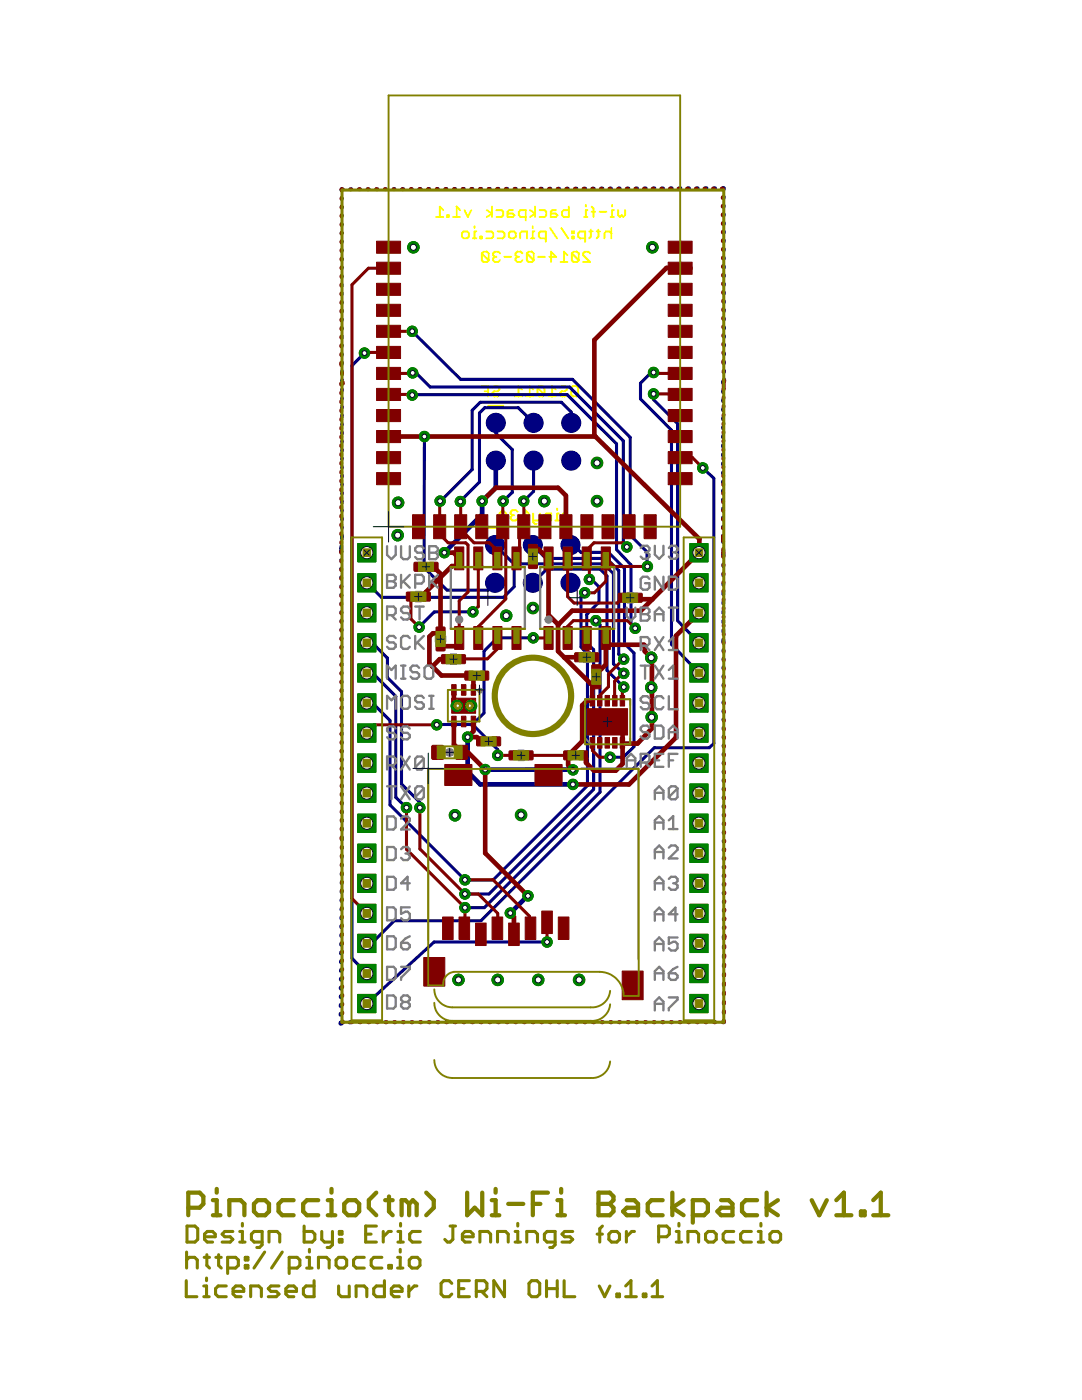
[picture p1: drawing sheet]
<svg xmlns="http://www.w3.org/2000/svg" width="216mm" height="279mm" viewBox="0 0 216 279" stroke-linecap="round" stroke-linejoin="round" font-family="sans-serif">
<g fill="none" stroke="#ff0" stroke-width=".38">
<path d="M87.1 43.3h1.3M88.4 41.9l-.6-.7v2.1M89.2 42.9h.4v.4h-.4zM90.4 43.3h1.4M91.8 41.9l-.7-.7v2.1M92.5 46.2h.7l.4 .3v.7l-.4 .4h-.7l-.3-.4v-.7zM92.7 41.9l.7 1.4 .6-1.4M94.4 47.6h.7M94.7 45.2v.3M95.1 46.2h-.4v1.4M95.8 47.2h.4v.4h-.4zM96.1 50.6v1.3l.4 .4h.7l.3-.4"/>
<path d="M96.1 50.6l.4-.4h.7l.3 .4v1.3M96.1 50.6l1.4 1.3M97 46.2h1.1l.3 .3v.7l-.3 .4h-1.1M97.1 41.9l1.1 .7-1.1 .7M98.2 41.2v2.1M98.7 51.3l-.3 .3v.3l.3 .4h.7l.4-.4M98.7 51.3h.4M99 41.9h1.1l.3 .4v.6l-.3 .4h-1.1M99.3 46.2h1l.4 .3v.7l-.4 .4h-1M99.8 50.6l-.4-.4h-.7l-.3 .4v.3l.3 .4M100.6 51.3h1.4M101.9 46.2h.7l.3 .3v.7l-.3 .4h-.7l-.4-.4v-.7z"/>
<path d="M102.3 41.9h-.7l-.3 .4v1h1l.4-.4-.4-.3h-1M103.2 51.3l-.3 .3v.3l.3 .4h.7l.3-.4M103.2 51.3h.4M103.8 47.6v-1.1l.3-.3h1.1v1.4M104.2 50.6l-.3-.4h-.7l-.3 .4v.3l.3 .4M104.9 43.3h-1l-.4-.4v-.6l.4-.4h1v2.1M105.1 50.6v1.3l.4 .4h.7l.3-.4M105.1 50.6l.4-.4h.7l.3 .4v1.3M105.1 50.6l1.4 1.3M105.7 41.9l1.1 .7-1.1 .7M106 47.6h.6M106.3 45.2v.3"/>
<path d="M106.6 46.2h-.3v1.4M106.8 41.2v2.1M107.4 51.3h1.3M107.7 41.9h1l.3 .4v.6l-.3 .4h-1M108.9 47.6h-1l-.4-.4v-.7l.4-.3h1v2.1M109.6 51.3h1.4l-1-1.1v2.1M109.8 45.5l1.3 2.1M110.9 41.9h-.7l-.3 .4v1h1l.4-.4-.4-.3h-1M111.9 52.3h1.3M112 45.5l1.4 2.1M113.2 50.9l-.7-.7v2.1M113.5 41.2v2.1h-1l-.4-.4v-.6l.4-.4h1"/>
<path d="M114.1 50.6v1.3l.3 .4h.7l.4-.4M114.1 50.6l.3-.4h.7l.4 .4v1.3M114.1 50.6l1.4 1.3M114.2 46.2h.3v.3h-.3zM114.2 47.2h.3v.4h-.3zM116.6 43.3h.6M116.8 47.6h-1.1l-.3-.4v-.7l.3-.3h1.1v2.1M116.9 40.9v.3M117.2 41.9h-.3v1.4M117.6 46.2h.6M117.7 50.6l-.3-.4h-.7l-.3 .4v.3l1.3 1.4h-1.3M117.9 45.8v1.4l-.3 .4"/>
<path d="M118 42.3h.7M118 41.2l.4 .4v1.7M119.1 46.2h.6M119.4 45.8v1.4l-.3 .4M119.6 42.3h1.4M121.8 43.3h.7M122 45.5v2.1M122 46.5l-.4-.3h-.7l-.3 .3v1.1M122.1 40.9v.3M122.5 41.9h-.4v1.4M123.4 41.9v1l.3 .4 .3-.4 .4 .4 .3-.4v-1M96 77h1.4v2.1"/>
<path d="M96.7 78.1h.7M98.3 77.4l.3-.4h.7l.4 .4v.3l-.4 .4h-.7l-.3 .3v.4l.3 .3h.7l.4-.3M102.8 79.1h1.3M104.1 77.7l-.7-.7v2.1M105 79.1h1.4M106.4 77.7l-.7-.7v2.1M107.3 77.4l.3-.4h.7l.3 .4v1.4M107.3 77.4v1.4l.3 .3h.7l.3-.3M107.3 77.4l1.3 1.4M109.5 79.1h1.4M110.9 77.7l-.7-.7v2.1M111.7 77.4l.4-.4h.7l.3 .4v.3l-.3 .4h-.7l-.4 .3v.4l.4 .3h.7l.3-.3"/>
<path d="M114 77.4l.3-.4h.7l.4 .4v1.4l-.4 .3h-.7l-.3-.3v-.7h.7M97.4 81h3.1M97.3 105.3h3M99.7 102.8h1.3M99.7 103.9v-1.4l.6-.7 .7 .7v1.4M102.2 102.8l-.3 .4v.3l.3 .4h.7l.4-.4M102.2 102.8h.4M103.3 102.2l-.4-.4h-.7l-.3 .4v.3l.3 .3M104.1 103.9h1.4M105.5 102.5l-.7-.7v2.1M106.4 102.5v1.7l.3 .4h.4M107.8 102.5v1l-.4 .4h-1"/>
<path d="M108.6 103.9v-1.1l.4-.3h1v1.4M110.8 103.9h.7M111.2 101.5v.3M111.5 102.5h-.3v1.4M112.3 102.5h.7M112.6 102.2v1.3l-.3 .4"/>
</g>
<g fill="#000080" stroke="#000080" stroke-width=".2">
<circle cx="113.8" cy="108.8" r="1.91"/>
<circle cx="106.3" cy="108.8" r="1.91"/>
<circle cx="98.8" cy="108.8" r="1.91"/>
<circle cx="113.8" cy="116.3" r="1.91"/>
<circle cx="106.3" cy="116.3" r="1.91"/>
<circle cx="98.8" cy="116.3" r="1.91"/>
<circle cx="114" cy="84.4" r="1.91"/>
<circle cx="106.5" cy="84.4" r="1.91"/>
<circle cx="98.9" cy="84.4" r="1.91"/>
<circle cx="114" cy="91.9" r="1.91"/>
<circle cx="106.5" cy="91.9" r="1.91"/>
<circle cx="98.9" cy="91.9" r="1.91"/>
</g>
<g fill="none" stroke="#000080" stroke-width=".76">
<path d="M68.2 39.5v.2M68.4 37.8h-.2v.2M70.1 37.8h-.2M71.6 37.8h.2M73.3 37.8h.3M75.1 37.8h.2M76.8 37.8h.2M78.5 37.7h.2M80.3 37.7h.2M82 37.7h.2M83.7 37.7h.2M85.4 37.7h.3"/>
<path d="M87.2 37.7h.2M88.9 37.7h.2M90.6 37.7h.2M92.4 37.7h.2M94.1 37.7h.2M95.8 37.7h.2M97.6 37.7h.1M99.3 37.7h.2M101 37.7h.2M102.7 37.7h.2M104.5 37.7h.2M106.2 37.7h.2"/>
<path d="M107.9 37.7h.2M109.6 37.7h.3M111.4 37.7h.2M113.1 37.6h.2M114.8 37.6h.2M116.6 37.6h.2M118.3 37.6h.2M120 37.6h.2M121.8 37.6h.1M123.5 37.6h.2M125.2 37.6h.2M126.9 37.6h.2"/>
<path d="M128.7 37.6h.2M130.4 37.6h.2M132.1 37.6h.2M133.8 37.6h.2M135.6 37.6h.2M137.3 37.6h.2M139 37.6h.2M140.8 37.5h.2M142.5 37.5h.2M144.2 37.5h.2v.3M144.4 39.3v.2M68.2 41.2v.2"/>
<path d="M68.2 43v.2M68.2 44.7v.2M68.2 46.4v.2M68.2 48.2v.2M68.2 49.9v.2M68.2 51.6v.2M68.2 53.3v.3M68.2 55.1v.2M68.2 56.8v.2M68.2 58.5v.2M144.4 41v.2M144.4 42.8v.2"/>
<path d="M144.4 44.5v.2M144.4 46.2v.2M144.4 48v.2M144.4 49.7v.2M144.4 51.4v.2M144.4 53.2l.1 .2M144.5 54.9v.2M144.5 56.6v.3M144.5 58.4v.2M68.2 60.3v.2M68.2 62v.2M68.2 63.7v.2"/>
<path d="M68.2 65.4v.2M68.2 67.2v.2M68.2 68.9v.2M68.2 70.6v.2M68.2 72.3v.3M68.2 74.1v.2M68.2 75.8v.4M68.2 77.7v.2M68.2 79.5v.2M144.3 78v.3M144.3 79.8v.3M144.5 60.1v.2"/>
<path d="M144.5 61.8v.3M144.5 63.6v.2M144.5 65.3v.2M144.5 67.1v.2M144.5 68.8v.2M144.5 70.5v.2M144.5 72.3v.2M144.5 74v.2M144.5 75.7v.5h-.2v.3M68.2 81.2v.2M68.2 82.9v.2M68.2 84.6v.2"/>
<path d="M68.2 86.3v.2M68.2 88v.2M68.2 89.7v.2M68.2 91.5v.2M68.2 93.2v.2M68.2 94.9v.2M68.2 96.6v.2M68.2 98.3v.2M144.3 81.6v.3M144.3 83.4v.3M144.3 85.2v.3M144.3 87v.3"/>
<path d="M144.3 88.8v.3M144.3 90.6v.3M144.3 92.4v.3M144.3 94.3v.2M144.3 96.1v.2M144.3 97.9v.2M144.3 99.7v.2M68.1 111.7v.2M68.1 113.5v.2M68.1 115.2v.2M68.1 109v1.2M68.1 116.9v.2"/>
<path d="M68.1 118.7v.2M68.2 100.1v.1M68.2 101.8v.2M68.2 103.5v.2M68.2 105.2v.2M68.2 106.9v.6M144.3 101.5v.3M144.3 103.3v.3M144.3 105.1v.3M144.3 106.9v1.3M144.3 109.7v1.4M144.3 112.6v.4"/>
<path d="M144.3 114.5v.4M144.3 116.4v.3M144.3 118.3v.3M68.1 120.4v.2M68.1 122.1v.2M68.1 123.8v.3M68.1 125.6v.2M68.1 127.3v.2M68.1 129.1v.1M68.1 130.8v.2M68.2 132.5v.2M68.2 134.2v.3"/>
<path d="M68.2 136v.2M68.2 137.7v.2M68.2 139.4v.2M144.3 120.1v.4M144.3 122v.4M144.3 123.9v.3M144.3 125.8v.3M144.3 127.6v.6M144.4 129.7v.2M144.4 131.4v.2M144.4 133.2v.2M144.4 134.9v.2"/>
<path d="M144.4 136.6v.2M144.4 138.4v.2M68.2 141.2v.2M68.2 142.9v.2M68.2 144.6v.2M68.2 146.3v.3M68.2 148.1v.2M68.2 149.8v.2M68.2 151.6v.2M68.2 153.3v.2M68.2 155v.2M68.2 156.7v.3"/>
<path d="M68.2 158.5v.2M144.4 140.1v.2M144.4 141.8v.2M144.4 143.6v.1M144.4 145.3v.2M144.4 147v.2M144.4 148.7v.2M144.4 150.5v.2M144.4 152.2v.2M144.4 153.9v.2M144.4 155.7v.2M144.4 157.4v.2"/>
<path d="M144.4 159.1v.2M68.1 179.6v.2M68.2 177.8v.3M68.2 174.3v.3M68.2 176.1v.2M68.2 172.6v.2M68.2 160.2v.2M68.2 161.9v.2M68.2 169.1v.2M68.2 170.8v.3M68.2 163.7v.2M68.2 165.4v.2"/>
<path d="M68.2 167.1v.5M144.4 160.8v.3M144.4 162.6v.2M144.4 164.3v.2M144.4 166v.2M144.4 167.8v.2M144.4 169.5v.2M144.4 171.2v.2M144.4 173v.2M144.4 174.7v.2M144.4 176.4v.2M144.4 178.1v.3"/>
<path d="M144.4 179.9v.2M68 197.1v.2M68 198.8v.2M68 195.3v.2M68 191.8v.2M68 193.6v.2M68.1 190.1v.2M68.1 188.3v.3M68.1 184.8v.3M68.1 186.6v.2M68.1 183.1v.2M68.1 181.3v.2"/>
<path d="M144.4 181.6v.2M144.4 183.3v.2M144.4 185.1v.2M144.4 186.8v.5M144.4 188.8v.4M144.4 190.7v.3M144.4 192.6v.3M144.4 194.4v.3M144.4 196.3v.3M144.4 198.1v.3M144.4 200v.3M67.9 204.1v.2h.3"/>
<path d="M67.9 202.3v.2M68 200.6v.2M70.2 204h-.5M71.7 204h.2M73.4 204h.2M75.2 204h.2M76.9 204h.2M78.6 204h.2M80.3 204h.3M82.1 204h.2M83.8 204h.2M85.5 204h.2"/>
<path d="M87.2 204h.3M89 204h.2M90.7 204h.2M92.4 204h.2M94.1 204h.3M95.9 204h.2M97.6 204h.2M99.3 204h.2M101.1 204h.2M102.8 204h.2M104.5 204h.2M106.2 204h.2"/>
<path d="M108 204h.2M109.7 204h.2M111.4 204h.2M113.2 204h.1M114.9 204h.2M116.6 204h.2M118.3 204h.2M120.1 204h.1M121.8 204h.2M123.5 204h.2M125.2 204h.2M127 204h.2"/>
<path d="M128.7 204h.2M130.4 204h.2M132.1 204h.2M133.9 204h.2M135.6 204h.2M137.3 204h.2M139 204h.2M140.8 204h.2M142.5 204h.2M144.4 201.8v.4M144.4 203.7v.3h-.2"/>
</g>
<path d="M98.2 91.9h.7v5.4l-2.7 2.7v2.7l-7.5 7.6M93.3 147.1v6.9l2.5 2.5h18.5M96.8 153.6h17.7h-.2M105.3 178.8l-3.5 3.4" fill="none" stroke="#000080" stroke-width=".93"/>
<g fill="none" stroke="#000080" stroke-width=".61">
<path d="M72.5 70.5h.2l-2.5 2.5v118.2l3 3.1M82.3 66.1l9.6 9.6h22.4l11.5 11.6v19.5l3.3 3.4 .1 2.9M82.3 78.8h30.9l9.8 9.8v21.1l2.9 3v11.8l.8 .9M82.3 74.4h.7l2.8 2.8h27.8l10.8 10.8v20.5l.7 .7M130.4 78.6v1.2l4.8 4.8v39.3l4.3 4.4M130.4 74.3h-.5l-2.1 2.2v3.1l6.2 6.3v42.7l5.5 5.7M84.7 87.1l-.1 26.2 4.6 4.5h8.2l1.4-1.5-1.1-1M98.9 84.4v2.1l3.3 3.2v8.6l-1.8 1.7M106.5 84.4l-3.1-3h-6.7l-1 1v13.8l-3.8 3.9M106.5 91.9v6.2l-2 1.9M114 84.4v-2.2l-2-1.9h-16.2l-1.6 1.6v11.8l-6.4 6.3M140.2 93.4l2.2 2v53l-.9 .8h-10.9l-34.6 34.5h-17.3l-4.4 4.4-1.1 .2"/>
<path d="M98.8 108.8l3.8 3.8v4.5l-2.1 2.1h-24.4l-2.9-2.9M102.5 112.5h17.9l2 2v18l2.1 1.9M106.3 108.8l2.6 2.6h12.1l2.5 2.5v16.7l1 1M106.3 116.3l2.8-2.7h10.6l1.4 1.4v18.8l3.4 3.3M113.8 108.8l.8 .1 1.3 1.3h5.5l3.2 3.2v15l1.9 1.9v18.7l-2.1 2.1h-2.7M116.7 118.3l-.8 .8v10l1.3 1.5v26.2l-18.8 18.8h-5.6l-15-14.9v-16.9l-3.5-3.5h-1.1M117.6 115.6h.5l1.4 1.5v3.1l-2.4 2.4v5.8l1.3 1.2v27.9l-20.8 20.9h-4.8M73.2 128.3l1.1 .1 3 2.9v3.9l2.8 2.8v18.5l3.7 3.6v1.1M73.2 134.3h1.1l4.7 4.7v20.1l2.1 2.1M94.4 122.1h-7.7l-3.1 3.1M106.4 127.3h-7.1l-2.7 2.7v12.3l-2.3 2.3M118.9 123.9l.8 .8v33.4l-23.1 23h-3.8"/>
<path d="M94.3 144.6l-7.2 .1M94.3 144.6l5 5v1.1M109.2 188h-22.6l-13.4 12.3"/>
</g>
<path d="M137.6 108.5h3.7v3.6h-3.7z" fill="#008000" stroke="#008000" stroke-width=".2"/>
<circle cx="139.5" cy="110.3" r="1.23" fill="#fff" stroke="#000" stroke-width=".2"/>
<path d="M137.6 114.5h3.7v3.6h-3.7z" fill="#008000" stroke="#008000" stroke-width=".2"/>
<circle cx="139.5" cy="116.3" r="1.23" fill="#fff" stroke="#000" stroke-width=".2"/>
<path d="M137.6 120.5h3.7v3.6h-3.7z" fill="#008000" stroke="#008000" stroke-width=".2"/>
<circle cx="139.5" cy="122.3" r="1.23" fill="#fff" stroke="#000" stroke-width=".2"/>
<path d="M137.6 126.5h3.7v3.6h-3.7z" fill="#008000" stroke="#008000" stroke-width=".2"/>
<circle cx="139.5" cy="128.3" r="1.23" fill="#fff" stroke="#000" stroke-width=".2"/>
<path d="M137.6 132.5h3.7v3.6h-3.7z" fill="#008000" stroke="#008000" stroke-width=".2"/>
<circle cx="139.5" cy="134.3" r="1.23" fill="#fff" stroke="#000" stroke-width=".2"/>
<path d="M137.6 138.5h3.7v3.6h-3.7z" fill="#008000" stroke="#008000" stroke-width=".2"/>
<circle cx="139.5" cy="140.3" r="1.23" fill="#fff" stroke="#000" stroke-width=".2"/>
<path d="M137.6 144.5h3.7v3.6h-3.7z" fill="#008000" stroke="#008000" stroke-width=".2"/>
<circle cx="139.5" cy="146.3" r="1.23" fill="#fff" stroke="#000" stroke-width=".2"/>
<path d="M137.6 150.5h3.7v3.6h-3.7z" fill="#008000" stroke="#008000" stroke-width=".2"/>
<circle cx="139.5" cy="152.3" r="1.23" fill="#fff" stroke="#000" stroke-width=".2"/>
<path d="M137.6 156.5h3.7v3.6h-3.7z" fill="#008000" stroke="#008000" stroke-width=".2"/>
<circle cx="139.5" cy="158.3" r="1.23" fill="#fff" stroke="#000" stroke-width=".2"/>
<path d="M137.6 162.5h3.7v3.6h-3.7z" fill="#008000" stroke="#008000" stroke-width=".2"/>
<circle cx="139.5" cy="164.3" r="1.23" fill="#fff" stroke="#000" stroke-width=".2"/>
<path d="M137.6 168.5h3.7v3.6h-3.7z" fill="#008000" stroke="#008000" stroke-width=".2"/>
<circle cx="139.5" cy="170.3" r="1.23" fill="#fff" stroke="#000" stroke-width=".2"/>
<path d="M137.6 174.5h3.7v3.6h-3.7z" fill="#008000" stroke="#008000" stroke-width=".2"/>
<circle cx="139.5" cy="176.3" r="1.23" fill="#fff" stroke="#000" stroke-width=".2"/>
<path d="M137.6 180.5h3.7v3.6h-3.7z" fill="#008000" stroke="#008000" stroke-width=".2"/>
<circle cx="139.5" cy="182.3" r="1.23" fill="#fff" stroke="#000" stroke-width=".2"/>
<path d="M137.6 186.5h3.7v3.6h-3.7z" fill="#008000" stroke="#008000" stroke-width=".2"/>
<circle cx="139.5" cy="188.3" r="1.23" fill="#fff" stroke="#000" stroke-width=".2"/>
<path d="M137.6 192.5h3.7v3.6h-3.7z" fill="#008000" stroke="#008000" stroke-width=".2"/>
<circle cx="139.5" cy="194.3" r="1.23" fill="#fff" stroke="#000" stroke-width=".2"/>
<path d="M137.6 198.5h3.7v3.6h-3.7z" fill="#008000" stroke="#008000" stroke-width=".2"/>
<circle cx="139.5" cy="200.3" r="1.23" fill="#fff" stroke="#000" stroke-width=".2"/>
<path d="M71.4 108.5h3.6v3.6h-3.6z" fill="#008000" stroke="#008000" stroke-width=".2"/>
<circle cx="73.2" cy="110.3" r="1.23" fill="#fff" stroke="#000" stroke-width=".2"/>
<path d="M71.4 114.5h3.6v3.6h-3.6z" fill="#008000" stroke="#008000" stroke-width=".2"/>
<circle cx="73.2" cy="116.3" r="1.23" fill="#fff" stroke="#000" stroke-width=".2"/>
<path d="M71.4 120.5h3.6v3.6h-3.6z" fill="#008000" stroke="#008000" stroke-width=".2"/>
<circle cx="73.2" cy="122.3" r="1.23" fill="#fff" stroke="#000" stroke-width=".2"/>
<path d="M71.4 126.5h3.6v3.6h-3.6z" fill="#008000" stroke="#008000" stroke-width=".2"/>
<circle cx="73.2" cy="128.3" r="1.23" fill="#fff" stroke="#000" stroke-width=".2"/>
<path d="M71.4 132.5h3.6v3.6h-3.6z" fill="#008000" stroke="#008000" stroke-width=".2"/>
<circle cx="73.2" cy="134.3" r="1.23" fill="#fff" stroke="#000" stroke-width=".2"/>
<path d="M71.4 138.5h3.6v3.6h-3.6z" fill="#008000" stroke="#008000" stroke-width=".2"/>
<circle cx="73.2" cy="140.3" r="1.23" fill="#fff" stroke="#000" stroke-width=".2"/>
<path d="M71.4 144.5h3.6v3.6h-3.6z" fill="#008000" stroke="#008000" stroke-width=".2"/>
<circle cx="73.2" cy="146.3" r="1.23" fill="#fff" stroke="#000" stroke-width=".2"/>
<path d="M71.4 150.5h3.6v3.6h-3.6z" fill="#008000" stroke="#008000" stroke-width=".2"/>
<circle cx="73.2" cy="152.3" r="1.23" fill="#fff" stroke="#000" stroke-width=".2"/>
<path d="M71.4 156.5h3.6v3.6h-3.6z" fill="#008000" stroke="#008000" stroke-width=".2"/>
<circle cx="73.2" cy="158.3" r="1.23" fill="#fff" stroke="#000" stroke-width=".2"/>
<path d="M71.4 162.5h3.6v3.6h-3.6z" fill="#008000" stroke="#008000" stroke-width=".2"/>
<circle cx="73.2" cy="164.3" r="1.23" fill="#fff" stroke="#000" stroke-width=".2"/>
<path d="M71.4 168.5h3.6v3.6h-3.6z" fill="#008000" stroke="#008000" stroke-width=".2"/>
<circle cx="73.2" cy="170.3" r="1.23" fill="#fff" stroke="#000" stroke-width=".2"/>
<path d="M71.4 174.5h3.6v3.6h-3.6z" fill="#008000" stroke="#008000" stroke-width=".2"/>
<circle cx="73.2" cy="176.3" r="1.23" fill="#fff" stroke="#000" stroke-width=".2"/>
<path d="M71.4 180.5h3.6v3.6h-3.6z" fill="#008000" stroke="#008000" stroke-width=".2"/>
<circle cx="73.2" cy="182.3" r="1.23" fill="#fff" stroke="#000" stroke-width=".2"/>
<path d="M71.4 186.5h3.6v3.6h-3.6z" fill="#008000" stroke="#008000" stroke-width=".2"/>
<circle cx="73.2" cy="188.3" r="1.23" fill="#fff" stroke="#000" stroke-width=".2"/>
<path d="M71.4 192.5h3.6v3.6h-3.6z" fill="#008000" stroke="#008000" stroke-width=".2"/>
<circle cx="73.2" cy="194.3" r="1.23" fill="#fff" stroke="#000" stroke-width=".2"/>
<path d="M71.4 198.5h3.6v3.6h-3.6z" fill="#008000" stroke="#008000" stroke-width=".2"/>
<circle cx="73.2" cy="200.3" r="1.23" fill="#fff" stroke="#000" stroke-width=".2"/>
<circle cx="91.5" cy="195.6" r="1.14" fill="#008000" stroke="#008000" stroke-width=".2"/>
<circle cx="91.5" cy="195.6" r=".61" fill="#fff" stroke="#000" stroke-width=".2"/>
<circle cx="99.3" cy="195.6" r="1.14" fill="#008000" stroke="#008000" stroke-width=".2"/>
<circle cx="99.3" cy="195.6" r=".61" fill="#fff" stroke="#000" stroke-width=".2"/>
<circle cx="107.4" cy="195.6" r="1.14" fill="#008000" stroke="#008000" stroke-width=".2"/>
<circle cx="107.4" cy="195.6" r=".61" fill="#fff" stroke="#000" stroke-width=".2"/>
<circle cx="115.5" cy="195.6" r="1.14" fill="#008000" stroke="#008000" stroke-width=".2"/>
<circle cx="115.5" cy="195.6" r=".61" fill="#fff" stroke="#000" stroke-width=".2"/>
<circle cx="82.5" cy="49.4" r="1.14" fill="#008000" stroke="#008000" stroke-width=".2"/>
<circle cx="82.5" cy="49.4" r=".61" fill="#fff" stroke="#000" stroke-width=".2"/>
<circle cx="130.2" cy="49.4" r="1.14" fill="#008000" stroke="#008000" stroke-width=".2"/>
<circle cx="130.2" cy="49.4" r=".61" fill="#fff" stroke="#000" stroke-width=".2"/>
<circle cx="91.2" cy="140.9" r="1.14" fill="#008000" stroke="#008000" stroke-width=".2"/>
<circle cx="91.2" cy="140.9" r=".61" fill="#fff" stroke="#000" stroke-width=".2"/>
<circle cx="94" cy="140.9" r="1.14" fill="#008000" stroke="#008000" stroke-width=".2"/>
<circle cx="94" cy="140.9" r=".61" fill="#fff" stroke="#000" stroke-width=".2"/>
<circle cx="101" cy="122.9" r="1.14" fill="#008000" stroke="#008000" stroke-width=".2"/>
<circle cx="101" cy="122.9" r=".61" fill="#fff" stroke="#000" stroke-width=".2"/>
<circle cx="106.3" cy="121.3" r="1.14" fill="#008000" stroke="#008000" stroke-width=".2"/>
<circle cx="106.3" cy="121.3" r=".61" fill="#fff" stroke="#000" stroke-width=".2"/>
<circle cx="104" cy="162.6" r="1.14" fill="#008000" stroke="#008000" stroke-width=".2"/>
<circle cx="104" cy="162.6" r=".61" fill="#fff" stroke="#000" stroke-width=".2"/>
<circle cx="90.8" cy="162.7" r="1.14" fill="#008000" stroke="#008000" stroke-width=".2"/>
<circle cx="90.8" cy="162.7" r=".61" fill="#fff" stroke="#000" stroke-width=".2"/>
<circle cx="129.9" cy="131.3" r="1.14" fill="#008000" stroke="#008000" stroke-width=".2"/>
<circle cx="129.9" cy="131.3" r=".61" fill="#fff" stroke="#000" stroke-width=".2"/>
<circle cx="129.9" cy="137.2" r="1.14" fill="#008000" stroke="#008000" stroke-width=".2"/>
<circle cx="129.9" cy="137.2" r=".61" fill="#fff" stroke="#000" stroke-width=".2"/>
<circle cx="130" cy="143.1" r="1.14" fill="#008000" stroke="#008000" stroke-width=".2"/>
<circle cx="130" cy="143.1" r=".61" fill="#fff" stroke="#000" stroke-width=".2"/>
<circle cx="108.6" cy="100" r="1.14" fill="#008000" stroke="#008000" stroke-width=".2"/>
<circle cx="108.6" cy="100" r=".61" fill="#fff" stroke="#000" stroke-width=".2"/>
<circle cx="119.1" cy="100" r="1.14" fill="#008000" stroke="#008000" stroke-width=".2"/>
<circle cx="119.1" cy="100" r=".61" fill="#fff" stroke="#000" stroke-width=".2"/>
<circle cx="119.1" cy="92.4" r="1.14" fill="#008000" stroke="#008000" stroke-width=".2"/>
<circle cx="119.1" cy="92.4" r=".61" fill="#fff" stroke="#000" stroke-width=".2"/>
<circle cx="79.4" cy="100.3" r="1.14" fill="#008000" stroke="#008000" stroke-width=".2"/>
<circle cx="79.4" cy="100.3" r=".61" fill="#fff" stroke="#000" stroke-width=".2"/>
<circle cx="79.4" cy="106.8" r="1.14" fill="#008000" stroke="#008000" stroke-width=".2"/>
<circle cx="79.4" cy="106.8" r=".61" fill="#fff" stroke="#000" stroke-width=".2"/>
<circle cx="88.7" cy="110.3" r="1.04" fill="#008000" stroke="#008000" stroke-width=".2"/>
<circle cx="88.7" cy="110.3" r=".49" fill="#fff" stroke="#000" stroke-width=".2"/>
<circle cx="96.2" cy="100" r="1.04" fill="#008000" stroke="#008000" stroke-width=".2"/>
<circle cx="96.2" cy="100" r=".49" fill="#fff" stroke="#000" stroke-width=".2"/>
<circle cx="92.8" cy="175.6" r="1.04" fill="#008000" stroke="#008000" stroke-width=".2"/>
<circle cx="92.8" cy="175.6" r=".49" fill="#fff" stroke="#000" stroke-width=".2"/>
<circle cx="116.7" cy="118.3" r="1.04" fill="#008000" stroke="#008000" stroke-width=".2"/>
<circle cx="116.7" cy="118.3" r=".49" fill="#fff" stroke="#000" stroke-width=".2"/>
<circle cx="129.2" cy="113.1" r="1.04" fill="#008000" stroke="#008000" stroke-width=".2"/>
<circle cx="129.2" cy="113.1" r=".49" fill="#fff" stroke="#000" stroke-width=".2"/>
<circle cx="82.3" cy="66.1" r="1.04" fill="#008000" stroke="#008000" stroke-width=".2"/>
<circle cx="82.3" cy="66.1" r=".49" fill="#fff" stroke="#000" stroke-width=".2"/>
<circle cx="92.8" cy="178.4" r="1.04" fill="#008000" stroke="#008000" stroke-width=".2"/>
<circle cx="92.8" cy="178.4" r=".49" fill="#fff" stroke="#000" stroke-width=".2"/>
<circle cx="83.8" cy="161.2" r="1.04" fill="#008000" stroke="#008000" stroke-width=".2"/>
<circle cx="83.8" cy="161.2" r=".49" fill="#fff" stroke="#000" stroke-width=".2"/>
<circle cx="117.6" cy="115.6" r="1.04" fill="#008000" stroke="#008000" stroke-width=".2"/>
<circle cx="117.6" cy="115.6" r=".49" fill="#fff" stroke="#000" stroke-width=".2"/>
<circle cx="125.1" cy="109.2" r="1.04" fill="#008000" stroke="#008000" stroke-width=".2"/>
<circle cx="125.1" cy="109.2" r=".49" fill="#fff" stroke="#000" stroke-width=".2"/>
<circle cx="82.3" cy="74.4" r="1.04" fill="#008000" stroke="#008000" stroke-width=".2"/>
<circle cx="82.3" cy="74.4" r=".49" fill="#fff" stroke="#000" stroke-width=".2"/>
<circle cx="92.8" cy="181.1" r="1.04" fill="#008000" stroke="#008000" stroke-width=".2"/>
<circle cx="92.8" cy="181.1" r=".49" fill="#fff" stroke="#000" stroke-width=".2"/>
<circle cx="81.1" cy="161.2" r="1.04" fill="#008000" stroke="#008000" stroke-width=".2"/>
<circle cx="81.1" cy="161.2" r=".49" fill="#fff" stroke="#000" stroke-width=".2"/>
<circle cx="118.9" cy="123.9" r="1.04" fill="#008000" stroke="#008000" stroke-width=".2"/>
<circle cx="118.9" cy="123.9" r=".49" fill="#fff" stroke="#000" stroke-width=".2"/>
<circle cx="126.7" cy="125.4" r="1.04" fill="#008000" stroke="#008000" stroke-width=".2"/>
<circle cx="126.7" cy="125.4" r=".49" fill="#fff" stroke="#000" stroke-width=".2"/>
<circle cx="82.3" cy="78.8" r="1.04" fill="#008000" stroke="#008000" stroke-width=".2"/>
<circle cx="82.3" cy="78.8" r=".49" fill="#fff" stroke="#000" stroke-width=".2"/>
<circle cx="130.4" cy="78.6" r="1.04" fill="#008000" stroke="#008000" stroke-width=".2"/>
<circle cx="130.4" cy="78.6" r=".49" fill="#fff" stroke="#000" stroke-width=".2"/>
<circle cx="130.4" cy="74.3" r="1.04" fill="#008000" stroke="#008000" stroke-width=".2"/>
<circle cx="130.4" cy="74.3" r=".49" fill="#fff" stroke="#000" stroke-width=".2"/>
<circle cx="87.1" cy="144.7" r="1.04" fill="#008000" stroke="#008000" stroke-width=".2"/>
<circle cx="87.1" cy="144.7" r=".49" fill="#fff" stroke="#000" stroke-width=".2"/>
<circle cx="106.4" cy="127.3" r="1.04" fill="#008000" stroke="#008000" stroke-width=".2"/>
<circle cx="106.4" cy="127.3" r=".49" fill="#fff" stroke="#000" stroke-width=".2"/>
<circle cx="99.3" cy="150.7" r="1.04" fill="#008000" stroke="#008000" stroke-width=".2"/>
<circle cx="99.3" cy="150.7" r=".49" fill="#fff" stroke="#000" stroke-width=".2"/>
<circle cx="114.3" cy="153.6" r="1.04" fill="#008000" stroke="#008000" stroke-width=".2"/>
<circle cx="114.3" cy="153.6" r=".49" fill="#fff" stroke="#000" stroke-width=".2"/>
<circle cx="96.8" cy="153.6" r="1.04" fill="#008000" stroke="#008000" stroke-width=".2"/>
<circle cx="96.8" cy="153.6" r=".49" fill="#fff" stroke="#000" stroke-width=".2"/>
<circle cx="84.7" cy="87.1" r="1.04" fill="#008000" stroke="#008000" stroke-width=".2"/>
<circle cx="84.7" cy="87.1" r=".49" fill="#fff" stroke="#000" stroke-width=".2"/>
<circle cx="105.3" cy="178.8" r="1.04" fill="#008000" stroke="#008000" stroke-width=".2"/>
<circle cx="105.3" cy="178.8" r=".49" fill="#fff" stroke="#000" stroke-width=".2"/>
<circle cx="101.8" cy="182.2" r="1.04" fill="#008000" stroke="#008000" stroke-width=".2"/>
<circle cx="101.8" cy="182.2" r=".49" fill="#fff" stroke="#000" stroke-width=".2"/>
<circle cx="140.2" cy="93.4" r="1.04" fill="#008000" stroke="#008000" stroke-width=".2"/>
<circle cx="140.2" cy="93.4" r=".49" fill="#fff" stroke="#000" stroke-width=".2"/>
<circle cx="72.7" cy="70.5" r="1.04" fill="#008000" stroke="#008000" stroke-width=".2"/>
<circle cx="72.7" cy="70.5" r=".49" fill="#fff" stroke="#000" stroke-width=".2"/>
<circle cx="109.2" cy="188" r="1.04" fill="#008000" stroke="#008000" stroke-width=".2"/>
<circle cx="109.2" cy="188" r=".49" fill="#fff" stroke="#000" stroke-width=".2"/>
<circle cx="124.5" cy="134.4" r="1.04" fill="#008000" stroke="#008000" stroke-width=".2"/>
<circle cx="124.5" cy="134.4" r=".49" fill="#fff" stroke="#000" stroke-width=".2"/>
<circle cx="93.3" cy="147.1" r="1.04" fill="#008000" stroke="#008000" stroke-width=".2"/>
<circle cx="93.3" cy="147.1" r=".49" fill="#fff" stroke="#000" stroke-width=".2"/>
<circle cx="114.3" cy="156.5" r="1.04" fill="#008000" stroke="#008000" stroke-width=".2"/>
<circle cx="114.3" cy="156.5" r=".49" fill="#fff" stroke="#000" stroke-width=".2"/>
<circle cx="124.5" cy="131.6" r="1.04" fill="#008000" stroke="#008000" stroke-width=".2"/>
<circle cx="124.5" cy="131.6" r=".49" fill="#fff" stroke="#000" stroke-width=".2"/>
<circle cx="121.7" cy="151.1" r="1.04" fill="#008000" stroke="#008000" stroke-width=".2"/>
<circle cx="121.7" cy="151.1" r=".49" fill="#fff" stroke="#000" stroke-width=".2"/>
<circle cx="87.8" cy="100" r="1.04" fill="#008000" stroke="#008000" stroke-width=".2"/>
<circle cx="87.8" cy="100" r=".49" fill="#fff" stroke="#000" stroke-width=".2"/>
<circle cx="91.9" cy="100.1" r="1.04" fill="#008000" stroke="#008000" stroke-width=".2"/>
<circle cx="91.9" cy="100.1" r=".49" fill="#fff" stroke="#000" stroke-width=".2"/>
<circle cx="100.4" cy="100" r="1.04" fill="#008000" stroke="#008000" stroke-width=".2"/>
<circle cx="100.4" cy="100" r=".49" fill="#fff" stroke="#000" stroke-width=".2"/>
<circle cx="104.5" cy="100" r="1.04" fill="#008000" stroke="#008000" stroke-width=".2"/>
<circle cx="104.5" cy="100" r=".49" fill="#fff" stroke="#000" stroke-width=".2"/>
<circle cx="94.4" cy="122.1" r="1.04" fill="#008000" stroke="#008000" stroke-width=".2"/>
<circle cx="94.4" cy="122.1" r=".49" fill="#fff" stroke="#000" stroke-width=".2"/>
<circle cx="83.6" cy="125.2" r="1.04" fill="#008000" stroke="#008000" stroke-width=".2"/>
<circle cx="83.6" cy="125.2" r=".49" fill="#fff" stroke="#000" stroke-width=".2"/>
<circle cx="124.5" cy="137.1" r="1.04" fill="#008000" stroke="#008000" stroke-width=".2"/>
<circle cx="124.5" cy="137.1" r=".49" fill="#fff" stroke="#000" stroke-width=".2"/>
<g fill="#800000" stroke="#800000" stroke-width=".2">
<path d="M75.1 48.1h4.8v2.4h-4.8z"/>
<path d="M75.1 52.3h4.8v2.4h-4.8z"/>
<path d="M75.1 56.5h4.8v2.4h-4.8z"/>
<path d="M75.1 60.7h4.8v2.4h-4.8z"/>
<path d="M75.1 64.9h4.8v2.4h-4.8z"/>
<path d="M75.1 69.1h4.8v2.4h-4.8z"/>
<path d="M75.1 73.3h4.8v2.4h-4.8z"/>
<path d="M75.1 77.5h4.8v2.4h-4.8z"/>
<path d="M75.1 81.7h4.8v2.4h-4.8z"/>
<path d="M75.1 85.9h4.8v2.4h-4.8z"/>
<path d="M75.1 90.1h4.8v2.4h-4.8z"/>
<path d="M75.1 94.3h4.8v2.4h-4.8z"/>
<path d="M82.3 102.7h2.4v4.8h-2.4z"/>
<path d="M86.5 102.7h2.4v4.8h-2.4z"/>
<path d="M90.7 102.7h2.4v4.8h-2.4z"/>
<path d="M94.9 102.7h2.4v4.8h-2.4z"/>
<path d="M99.1 102.7h2.4v4.8h-2.4z"/>
<path d="M103.3 102.7h2.4v4.8h-2.4z"/>
<path d="M107.5 102.7h2.4v4.8h-2.4z"/>
<path d="M111.7 102.7h2.4v4.8h-2.4z"/>
<path d="M115.9 102.7h2.4v4.8h-2.4z"/>
<path d="M120.1 102.7h2.4v4.8h-2.4z"/>
<path d="M124.3 102.7h2.4v4.8h-2.4z"/>
<path d="M128.5 102.7h2.4v4.8h-2.4z"/>
<path d="M133.3 94.3h4.8v2.4h-4.8z"/>
<path d="M133.3 90.1h4.8v2.4h-4.8z"/>
<path d="M133.3 85.9h4.8v2.4h-4.8z"/>
<path d="M133.3 81.7h4.8v2.4h-4.8z"/>
<path d="M133.3 77.5h4.8v2.4h-4.8z"/>
<path d="M133.3 73.3h4.8v2.4h-4.8z"/>
<path d="M133.3 69.1h4.8v2.4h-4.8z"/>
<path d="M133.3 64.9h4.8v2.4h-4.8z"/>
<path d="M133.3 60.7h4.8v2.4h-4.8z"/>
<path d="M133.3 56.5h4.8v2.4h-4.8z"/>
<path d="M133.3 52.3h4.8v2.4h-4.8z"/>
<path d="M133.3 48.1h4.8v2.4h-4.8z"/>
<path d="M84.6 191.1h4.2v5.7h-4.2z"/>
<path d="M124.1 193.8h4.2v5.7h-4.2z"/>
<path d="M88.8 152.6h5.4v4.2h-5.4z"/>
<path d="M106.7 152.6h5.5v4.2h-5.5z"/>
<path d="M88.3 183h2.1v4.5h-2.1z"/>
<path d="M91.6 183h2.1v4.5h-2.1z"/>
<path d="M94.9 184.2h2.1v4.5h-2.1z"/>
<path d="M98.2 183h2.1v4.5h-2.1z"/>
<path d="M101.5 184.2h2.1v4.5h-2.1z"/>
<path d="M104.8 183h2.1v4.5h-2.1z"/>
<path d="M108.1 181.8h2.1v4.5h-2.1z"/>
<path d="M111.4 183h2.1v4.5h-2.1z"/>
<path d="M108.5 125h1.9v4.6h-1.9z"/>
<path d="M112.4 125h1.8v4.6h-1.8z"/>
<path d="M116.2 125h1.8v4.6h-1.8z"/>
<path d="M120 125h1.8v4.6h-1.8z"/>
<path d="M120 109.2h1.8v4.5h-1.8z"/>
<path d="M116.2 109.2h1.8v4.5h-1.8z"/>
<path d="M112.4 109.2h1.8v4.5h-1.8z"/>
<path d="M108.5 109.2h1.9v4.5h-1.9z"/>
<path d="M94 136.6h.9v2.1h-.9z"/>
<path d="M92.1 136.6h.9v2.1h-.9z"/>
<path d="M90.1 136.6h.9v2.1h-.9z"/>
<path d="M94 142.9h.9v2.2h-.9z"/>
<path d="M92.1 142.9h.9v2.2h-.9z"/>
<path d="M90.1 142.9h.9v2.2h-.9z"/>
<path d="M90.1 139.3h4.8v3h-4.8z"/>
<path d="M122.2 147.2h.9v2.1h-.9z"/>
<path d="M123.7 147.2h.9v2.1h-.9z"/>
<path d="M120.7 147.2h.9v2.1h-.9z"/>
<path d="M119.2 147.2h.9v2.1h-.9z"/>
<path d="M119.2 138.8h.9v2.1h-.9z"/>
<path d="M120.7 138.8h.9v2.1h-.9z"/>
<path d="M122.2 138.8h.9v2.1h-.9z"/>
<path d="M123.7 138.8h.9v2.1h-.9z"/>
<path d="M117.8 138.8h.8v2.1h-.8z"/>
<path d="M117.8 147.2h.8v2.1h-.8z"/>
<path d="M117.1 141.4h8.1v5.3h-8.1z"/>
<path d="M90.7 125h1.8v4.6h-1.8z"/>
<path d="M94.5 125h1.9v4.6h-1.9z"/>
<path d="M98.3 125h1.9v4.6h-1.9z"/>
<path d="M102.2 125h1.8v4.6h-1.8z"/>
<path d="M102.2 109.2h1.8v4.5h-1.8z"/>
<path d="M98.3 109.2h1.9v4.5h-1.9z"/>
<path d="M94.5 109.2h1.9v4.5h-1.9z"/>
<path d="M90.7 109.2h1.8v4.5h-1.8z"/>
</g>
<g fill="#800000" stroke="#800000" stroke-width=".2">
<path d="M91 148.9l.2-.2h1.8l.3 .2v2.4l-.1 .2-2 .1-.2-.2z" fill-rule="evenodd"/>
<path d="M86.2 148.9l.2-.2h1.8l.3 .2v2.4l-.1 .2-2 .1-.2-.2z" fill-rule="evenodd"/>
<path d="M95.1 147.1h1.7v1.7h-1.7z" fill-rule="evenodd"/>
<path d="M98.2 147.1h1.6v1.7h-1.6z" fill-rule="evenodd"/>
<path d="M92.8 134h1.7v1.7h-1.7z" fill-rule="evenodd"/>
<path d="M95.8 134h1.7v1.7h-1.7z" fill-rule="evenodd"/>
<path d="M112.5 149.9h1.7v1.7h-1.7z" fill-rule="evenodd"/>
<path d="M115.5 149.9h1.7v1.7h-1.7z" fill-rule="evenodd"/>
<path d="M118.1 135.7h1.7v1.7h-1.7z" fill-rule="evenodd"/>
<path d="M118.1 132.7h1.7v1.7h-1.7z" fill-rule="evenodd"/>
<path d="M87.1 125.2h1.6v1.7h-1.6z" fill-rule="evenodd"/>
<path d="M87.1 128.2h1.6v1.7h-1.6z" fill-rule="evenodd"/>
<path d="M105.5 108.7h1.7v1.7h-1.7z" fill-rule="evenodd"/>
<path d="M105.5 111.7h1.7v1.7h-1.7z" fill-rule="evenodd"/>
<path d="M85.7 112.3h1.7v1.7h-1.7z" fill-rule="evenodd"/>
<path d="M82.7 112.3h1.6v1.7h-1.6z" fill-rule="evenodd"/>
<path d="M104.6 149.9h1.7v1.7h-1.7z" fill-rule="evenodd"/>
<path d="M101.6 149.9h1.7v1.7h-1.7z" fill-rule="evenodd"/>
<path d="M88.1 130.7h1.7v1.7h-1.7z" fill-rule="evenodd"/>
<path d="M91.1 130.7h1.7v1.7h-1.7z" fill-rule="evenodd"/>
<path d="M84.1 118.2h1.7v1.7h-1.7z" fill-rule="evenodd"/>
<path d="M81.1 118.2h1.7v1.7h-1.7z" fill-rule="evenodd"/>
<path d="M114.7 130.3h1.7v1.7h-1.7z" fill-rule="evenodd"/>
<path d="M117.7 130.3h1.7v1.7h-1.7z" fill-rule="evenodd"/>
<path d="M126.4 118.5h1.7v1.6h-1.7z" fill-rule="evenodd"/>
<path d="M123.4 118.5h1.7v1.6h-1.7z" fill-rule="evenodd"/>
</g>
<g fill="none" stroke="#800000" stroke-width=".76">
<path d="M68.2 39.5v.2M68.4 37.8h-.2v.2M69.9 37.8h.2M71.6 37.8h.2M73.3 37.8h.2M75.1 37.8h.2M76.8 37.8h.2M78.5 37.8h.2M80.2 37.8h.2M82 37.7h.1M83.7 37.7h.2M85.4 37.7h.2"/>
<path d="M87.1 37.7h.2M88.8 37.7h.2M90.6 37.7h.2M92.3 37.7h.2M94 37.7h.2M95.7 37.7h.2M97.5 37.7h.2M99.2 37.7h.2M100.9 37.7h.2M102.6 37.7h.2M104.4 37.7h.2M106.1 37.7h.2"/>
<path d="M107.8 37.7h.2M109.5 37.7h.2M111.3 37.7h.1M113 37.7h.2M114.7 37.7h.2M116.4 37.7h.2M118.2 37.7h.1M119.9 37.7h.2M121.6 37.7h.2M123.3 37.7h.2M125 37.7h.2M126.8 37.7h.2"/>
<path d="M128.5 37.7h.2M130.2 37.7h.2M131.9 37.7h.2M133.6 37.7h.3M135.4 37.6h.2M137.1 37.6h.2M138.8 37.6h.2M140.5 37.6h.2M142.3 37.6h.2M144 37.6h.2v.2M144.2 39.3v.2M68.1 56.8v.2"/>
<path d="M68.1 58.5v.3M68.1 48.2v.2M68.1 49.9v.2M68.1 51.6v.2M68.1 53.4v.2M68.1 55.1v.2M68.2 41.2v.2M68.2 43v.2M68.2 44.7v.2M68.2 46.4l-.1 .2M144.2 41.1v.2M144.2 42.8v.2"/>
<path d="M144.2 44.5v.2M144.2 46.2v.2M144.2 47.9v.3M144.3 49.7v.2M144.3 51.4v.2M144.3 53.1v.2M144.3 54.8v.2M144.3 56.6v.1M144.3 58.3v.2M144.3 60v.2M68.1 67.2v.2M68.1 68.9v.2"/>
<path d="M68.1 70.7v.2M68.1 72.4v.5M68.1 78.3v.2M68.1 60.3v.2M68.1 62v.2M68.1 63.7v.2M68.1 65.5v.2M68.2 74.4l.1 .3M68.4 76.2v.4h-.3v.2M144.3 61.7v.2M144.3 63.4v.2M144.3 65.2v.1"/>
<path d="M144.3 66.9v.2M144.3 68.6v.2M144.3 70.3v.2M144.3 72v.5M144.4 74v.3M144.4 79.3v.2M144.4 75.8v2M68.1 80.1v.2M68.1 81.8v.3M68.1 83.6v.2M68.1 85.3v.3M68.1 87.1v.2"/>
<path d="M68.1 88.8v.3M68.1 90.6v.2M68.1 92.4v.2M68.1 94.1v.2M68.1 95.9v.2M68.1 97.6v.3M68.1 99.4v.2M144.3 94.8v.3M144.3 96.6v.2M144.3 98.3v.2M144.3 89.7v.2M144.3 91.4v.2"/>
<path d="M144.3 93.1v.2M144.4 84.5v.2M144.4 86.2v.2M144.4 87.9l-.1 .2M144.4 81v.2M144.4 82.7v.3M68.1 101.1v.3M68.1 102.9v.2M68.1 104.6v.3M68.1 106.4v.2M68.1 108.2v.2M68.1 109.9v.5"/>
<path d="M68.1 111.9v.2M68.1 113.6v.2M68.1 115.3v.2M68.1 117.1v.1M68.1 118.8v.2M144.3 105.2v.3M144.3 107v1M144.3 100.1v.2M144.3 101.8v.2M144.3 103.5v.2M144.3 109.5v1.7M144.4 112.7v.2"/>
<path d="M144.4 114.4v.2M144.4 116.2v.2M144.4 117.9v.2M144.4 119.6v.2M68.1 120.5v.2M68.1 122.2v.2M68.1 124v.1M68.1 125.7v.2M68.1 127.4v.2M68.1 129.1v.2M68.1 130.9v.1M68.1 132.6v.2"/>
<path d="M68.1 134.3v.2M68.1 136v.2M68.1 137.8v.1M68.1 139.5v.2M144.4 121.3v.2M144.4 123v.2M144.4 124.8v.1M144.4 126.5v.2M144.4 128.2v.2M144.4 129.9v.2M144.4 131.6v.2M144.4 133.4v.2"/>
<path d="M144.4 135.1v.2M144.4 136.8v.2M144.4 138.5v.2M68.1 141.2v.2M68.1 142.9v.2M68.1 144.6v.2M68.1 146.4v.2M68.1 148.1v.2M68.1 149.8v.2M68.1 151.5v.2M68.2 153.3v.2M68.2 155v.2"/>
<path d="M68.2 156.7v.2M68.2 158.4v.2M144.4 140.3v.1M144.4 142v.2M144.4 143.7v.2M144.4 145.4v.2M144.5 147.1v.2M144.5 148.8v.3M144.5 150.6v.2M144.5 152.3v.2M144.5 154v.2M144.5 155.7v.2"/>
<path d="M144.5 157.5v.1M144.5 159.2v.2M68.2 160.2v.2M68.2 161.9v.2M68.2 163.6v.2M68.2 165.3v.2M68.2 167.1v.4M68.2 169v.2M68.2 170.7v.3M68.2 172.5v.2M68.2 174.2v.2M68.2 176v.2"/>
<path d="M68.2 177.7v.2M68.2 179.4v.3M144.5 160.9v.2M144.5 162.6v.2M144.5 164.3v.2M144.5 166.1v.2M144.5 167.8v.2M144.5 169.5v.2M144.5 171.2v.2M144.5 173v.1M144.5 174.7v.2M144.5 176.4v.2"/>
<path d="M144.5 178.1v.2M144.5 179.8v.2M68.2 181.2v.2M68.2 182.9v.2M68.2 184.7v.2M68.2 186.4v.2M68.2 188.1l.1 .3M68.3 189.9v.2M68.3 191.6v.2M68.3 193.4v.2M68.3 195.1v.2M68.3 196.8v.2"/>
<path d="M68.3 198.6v.2M144.5 199.9v.4M144.5 196.2v.4M144.5 198.1v.3M144.5 194.4v.3M144.5 192.5v.3M144.5 181.5v.3M144.5 188.8v.3M144.5 190.6v.4M144.6 183.3v.2M144.6 185v.2M144.6 186.7v.6"/>
<path d="M68.3 200.3v.2M68.3 202.1v.2M68.3 203.8v.2h.2M70 204h.3M71.8 204h.2M73.5 204h.2M75.2 204h.2M76.9 204h.3M78.7 204h.2M80.4 204h.2M82.1 204h.2M83.8 204h.3"/>
<path d="M85.6 204h.2M87.3 204h.2M89 204h.2M90.7 204h.3M92.5 204h.2M94.2 204h.2M95.9 204h.2M97.6 204h.3M99.4 204h.2M101.1 204h.2M102.8 204h.2M104.5 204h.3"/>
<path d="M106.3 204h.2M108 204h.2M109.7 204h.2M111.4 204h.3M113.2 204h.2M114.9 204h.2M116.6 204h.2M118.3 204h.3M120.1 204h.2M121.8 204h.2M123.5 204h.2M125.2 204h.3"/>
<path d="M127 204h.2M128.7 204h.2M130.4 204h.2M132.1 204h.3M133.9 204h.2M135.6 204h.2M137.3 204h.2M139 204h.3M140.8 204h.2M142.5 204h.2M144.4 203.7v.3h-.2M144.4 201.8v.3"/>
</g>
<g fill="none" stroke="#800000" stroke-width=".93">
<path d="M137.8 53.5h-4.8l-14.4 14.4v19l.2 .2M77.5 87.1h41.3M118.8 87.1l20.8 20.5v2.8l-.1-.1-11.6 11.6h-13.7l-2.8 2.7M86.5 113.1l1.4 1.4v11.5l-.1 .4h-1.4l-.7 .7v5.3l2.4 2.4h5.5l.9 .6v2.3M88.7 110.3h1.8l1.1 1.1 .2 1.6h-1.6l-5.2 5.2v.9M96.2 100l2.7-2.7h12.5l1.5 1.6v7.4M106.3 109.6h1.1l2.1 2M109.5 111.4v11.3l1.9 1.9M127.3 119.3l.3 .3h2.6M89 131.6h-1.3l-1.4 1.4M90.6 137.7v2.6l.6 .6M91.6 127.3l-.1 1.7h-3.6"/>
<path d="M111.4 124.6v5.4l6.5 6.5 1.1 .1-.8 .3v2.9h-1.1l-.9 1v7.2l-2.8 2.7v2l.9 .9M115.6 131.2h-3M120.9 127.3v5.3l-.9 1h-1M120.9 128.7h7.6l.2 .1v1.2l1.2 1.3M130 130.5l.1 14.9-2.9 3h-2.9l-.1-.1v-2.9l-1.3-1.3h-1.7M139.5 122.3l-4.6 4.6v20.3l-9.4 9.3h-11.2M90.6 144v4.6l1.5 1.6h1.3l3.4 3.4v16.7l8.5 8.5M94.5 144v1.9l-1.2 1.2h1.8l.9 .9M124.2 148.3v4.1l-1.3 1.4h-4.4l-1.6-1.6v-.9l-.5-.6M101.8 182.2l.8 .7v3.6"/>
</g>
<g fill="none" stroke="#800000" stroke-width=".61">
<path d="M77.5 53.5h-4l-3.3 3.3v122.5l3 3M77.5 66.1h4.8M77.5 78.7h4.6l.2 .1M77.5 70.3h-4.6l-.2 .2M82.3 66.1h.1M82.3 74.4l-.1 .1h-4.7M130.4 74.3l.2 .2h5.1M130.4 78.6h7M135.8 78.6l-.1 .1M135.7 91.3h2.5l2 2.1M82 119.1v4.4l1.6 1.7M87.7 105.1l.2 .2v1.5l1.5 1.5h3.5l.5 .5v9.4l-1.8 1.7v7.4"/>
<path d="M87.8 100l-.1 6M91.9 100.1v5.5l2.7 2.7h3l1.7 1.6v1.5M95.4 111.4v9.7l-1 1M100.4 100l-.1 5.1 .6 .6v13.8l-5.5 5.6v2.2M104.5 100v6.1l-.8 .5v5.6l-.6-.8M113.3 111.4v7.7l1.3 1.3h8.6l1-1.1M125.1 109.2l-.8-.9h-5.8l-1.4 1.5v1.6l.5 .6v3.6M129.2 113.1h-6.7l-1.6-1.7v4.6l-2.3 2.3h-1.9M99.3 127.3v2.2l-2 2-5.3 .1M106.4 127.3h3.1M117.1 127.3v2.4l1.5 1.5M124.5 134.4h-.3l-1.6 1.6v4.5l.1-.7"/>
<path d="M124.5 131.6l-3.1 2.9v2.6l-1.7 1.6v1.3v-.2M124.5 137.1l-.3 .3v2.4M126.7 125.4l-1.5-1.5h-10.8l-1.1 1.1v3.1M87.1 144.7h-12.5l-1.4 1.6M99.3 150.7h3.2M105.5 150.7h7.9M118.2 148.3v1.5l1.4 1.3h2.1M81.1 161.2v8.3l11.7 11.6v4l-.2 .2M83.8 161.2v8.2l9 9h2.6l3.9 3.9v3v-.4M92.8 175.6h5.6l7.2 7.2v2.3l.3 .2M109.2 184.1v3.9"/>
</g>
<path d="M137.6 108.5h3.7v3.6h-3.7z" fill="#008000" stroke="#008000" stroke-width=".2"/>
<circle cx="139.5" cy="110.3" r="1.23" fill="#fff" stroke="#000" stroke-width=".2"/>
<path d="M137.6 114.5h3.7v3.6h-3.7z" fill="#008000" stroke="#008000" stroke-width=".2"/>
<circle cx="139.5" cy="116.3" r="1.23" fill="#fff" stroke="#000" stroke-width=".2"/>
<path d="M137.6 120.5h3.7v3.6h-3.7z" fill="#008000" stroke="#008000" stroke-width=".2"/>
<circle cx="139.5" cy="122.3" r="1.23" fill="#fff" stroke="#000" stroke-width=".2"/>
<path d="M137.6 126.5h3.7v3.6h-3.7z" fill="#008000" stroke="#008000" stroke-width=".2"/>
<circle cx="139.5" cy="128.3" r="1.23" fill="#fff" stroke="#000" stroke-width=".2"/>
<path d="M137.6 132.5h3.7v3.6h-3.7z" fill="#008000" stroke="#008000" stroke-width=".2"/>
<circle cx="139.5" cy="134.3" r="1.23" fill="#fff" stroke="#000" stroke-width=".2"/>
<path d="M137.6 138.5h3.7v3.6h-3.7z" fill="#008000" stroke="#008000" stroke-width=".2"/>
<circle cx="139.5" cy="140.3" r="1.23" fill="#fff" stroke="#000" stroke-width=".2"/>
<path d="M137.6 144.5h3.7v3.6h-3.7z" fill="#008000" stroke="#008000" stroke-width=".2"/>
<circle cx="139.5" cy="146.3" r="1.23" fill="#fff" stroke="#000" stroke-width=".2"/>
<path d="M137.6 150.5h3.7v3.6h-3.7z" fill="#008000" stroke="#008000" stroke-width=".2"/>
<circle cx="139.5" cy="152.3" r="1.23" fill="#fff" stroke="#000" stroke-width=".2"/>
<path d="M137.6 156.5h3.7v3.6h-3.7z" fill="#008000" stroke="#008000" stroke-width=".2"/>
<circle cx="139.5" cy="158.3" r="1.23" fill="#fff" stroke="#000" stroke-width=".2"/>
<path d="M137.6 162.5h3.7v3.6h-3.7z" fill="#008000" stroke="#008000" stroke-width=".2"/>
<circle cx="139.5" cy="164.3" r="1.23" fill="#fff" stroke="#000" stroke-width=".2"/>
<path d="M137.6 168.5h3.7v3.6h-3.7z" fill="#008000" stroke="#008000" stroke-width=".2"/>
<circle cx="139.5" cy="170.3" r="1.23" fill="#fff" stroke="#000" stroke-width=".2"/>
<path d="M137.6 174.5h3.7v3.6h-3.7z" fill="#008000" stroke="#008000" stroke-width=".2"/>
<circle cx="139.5" cy="176.3" r="1.23" fill="#fff" stroke="#000" stroke-width=".2"/>
<path d="M137.6 180.5h3.7v3.6h-3.7z" fill="#008000" stroke="#008000" stroke-width=".2"/>
<circle cx="139.5" cy="182.3" r="1.23" fill="#fff" stroke="#000" stroke-width=".2"/>
<path d="M137.6 186.5h3.7v3.6h-3.7z" fill="#008000" stroke="#008000" stroke-width=".2"/>
<circle cx="139.5" cy="188.3" r="1.23" fill="#fff" stroke="#000" stroke-width=".2"/>
<path d="M137.6 192.5h3.7v3.6h-3.7z" fill="#008000" stroke="#008000" stroke-width=".2"/>
<circle cx="139.5" cy="194.3" r="1.23" fill="#fff" stroke="#000" stroke-width=".2"/>
<path d="M137.6 198.5h3.7v3.6h-3.7z" fill="#008000" stroke="#008000" stroke-width=".2"/>
<circle cx="139.5" cy="200.3" r="1.23" fill="#fff" stroke="#000" stroke-width=".2"/>
<path d="M71.4 108.5h3.6v3.6h-3.6z" fill="#008000" stroke="#008000" stroke-width=".2"/>
<circle cx="73.2" cy="110.3" r="1.23" fill="#fff" stroke="#000" stroke-width=".2"/>
<path d="M71.4 114.5h3.6v3.6h-3.6z" fill="#008000" stroke="#008000" stroke-width=".2"/>
<circle cx="73.2" cy="116.3" r="1.23" fill="#fff" stroke="#000" stroke-width=".2"/>
<path d="M71.4 120.5h3.6v3.6h-3.6z" fill="#008000" stroke="#008000" stroke-width=".2"/>
<circle cx="73.2" cy="122.3" r="1.23" fill="#fff" stroke="#000" stroke-width=".2"/>
<path d="M71.4 126.5h3.6v3.6h-3.6z" fill="#008000" stroke="#008000" stroke-width=".2"/>
<circle cx="73.2" cy="128.3" r="1.23" fill="#fff" stroke="#000" stroke-width=".2"/>
<path d="M71.4 132.5h3.6v3.6h-3.6z" fill="#008000" stroke="#008000" stroke-width=".2"/>
<circle cx="73.2" cy="134.3" r="1.23" fill="#fff" stroke="#000" stroke-width=".2"/>
<path d="M71.4 138.5h3.6v3.6h-3.6z" fill="#008000" stroke="#008000" stroke-width=".2"/>
<circle cx="73.2" cy="140.3" r="1.23" fill="#fff" stroke="#000" stroke-width=".2"/>
<path d="M71.4 144.5h3.6v3.6h-3.6z" fill="#008000" stroke="#008000" stroke-width=".2"/>
<circle cx="73.2" cy="146.3" r="1.23" fill="#fff" stroke="#000" stroke-width=".2"/>
<path d="M71.4 150.5h3.6v3.6h-3.6z" fill="#008000" stroke="#008000" stroke-width=".2"/>
<circle cx="73.2" cy="152.3" r="1.23" fill="#fff" stroke="#000" stroke-width=".2"/>
<path d="M71.4 156.5h3.6v3.6h-3.6z" fill="#008000" stroke="#008000" stroke-width=".2"/>
<circle cx="73.2" cy="158.3" r="1.23" fill="#fff" stroke="#000" stroke-width=".2"/>
<path d="M71.4 162.5h3.6v3.6h-3.6z" fill="#008000" stroke="#008000" stroke-width=".2"/>
<circle cx="73.2" cy="164.3" r="1.23" fill="#fff" stroke="#000" stroke-width=".2"/>
<path d="M71.4 168.5h3.6v3.6h-3.6z" fill="#008000" stroke="#008000" stroke-width=".2"/>
<circle cx="73.2" cy="170.3" r="1.23" fill="#fff" stroke="#000" stroke-width=".2"/>
<path d="M71.4 174.5h3.6v3.6h-3.6z" fill="#008000" stroke="#008000" stroke-width=".2"/>
<circle cx="73.2" cy="176.3" r="1.23" fill="#fff" stroke="#000" stroke-width=".2"/>
<path d="M71.4 180.5h3.6v3.6h-3.6z" fill="#008000" stroke="#008000" stroke-width=".2"/>
<circle cx="73.2" cy="182.3" r="1.23" fill="#fff" stroke="#000" stroke-width=".2"/>
<path d="M71.4 186.5h3.6v3.6h-3.6z" fill="#008000" stroke="#008000" stroke-width=".2"/>
<circle cx="73.2" cy="188.3" r="1.23" fill="#fff" stroke="#000" stroke-width=".2"/>
<path d="M71.4 192.5h3.6v3.6h-3.6z" fill="#008000" stroke="#008000" stroke-width=".2"/>
<circle cx="73.2" cy="194.3" r="1.23" fill="#fff" stroke="#000" stroke-width=".2"/>
<path d="M71.4 198.5h3.6v3.6h-3.6z" fill="#008000" stroke="#008000" stroke-width=".2"/>
<circle cx="73.2" cy="200.3" r="1.23" fill="#fff" stroke="#000" stroke-width=".2"/>
<circle cx="91.5" cy="195.6" r="1.14" fill="#008000" stroke="#008000" stroke-width=".2"/>
<circle cx="91.5" cy="195.6" r=".61" fill="#fff" stroke="#000" stroke-width=".2"/>
<circle cx="99.3" cy="195.6" r="1.14" fill="#008000" stroke="#008000" stroke-width=".2"/>
<circle cx="99.3" cy="195.6" r=".61" fill="#fff" stroke="#000" stroke-width=".2"/>
<circle cx="107.4" cy="195.6" r="1.14" fill="#008000" stroke="#008000" stroke-width=".2"/>
<circle cx="107.4" cy="195.6" r=".61" fill="#fff" stroke="#000" stroke-width=".2"/>
<circle cx="115.5" cy="195.6" r="1.14" fill="#008000" stroke="#008000" stroke-width=".2"/>
<circle cx="115.5" cy="195.6" r=".61" fill="#fff" stroke="#000" stroke-width=".2"/>
<circle cx="82.5" cy="49.4" r="1.14" fill="#008000" stroke="#008000" stroke-width=".2"/>
<circle cx="82.5" cy="49.4" r=".61" fill="#fff" stroke="#000" stroke-width=".2"/>
<circle cx="130.2" cy="49.4" r="1.14" fill="#008000" stroke="#008000" stroke-width=".2"/>
<circle cx="130.2" cy="49.4" r=".61" fill="#fff" stroke="#000" stroke-width=".2"/>
<circle cx="91.2" cy="140.9" r="1.14" fill="#008000" stroke="#008000" stroke-width=".2"/>
<circle cx="91.2" cy="140.9" r=".61" fill="#fff" stroke="#000" stroke-width=".2"/>
<circle cx="94" cy="140.9" r="1.14" fill="#008000" stroke="#008000" stroke-width=".2"/>
<circle cx="94" cy="140.9" r=".61" fill="#fff" stroke="#000" stroke-width=".2"/>
<circle cx="101" cy="122.9" r="1.14" fill="#008000" stroke="#008000" stroke-width=".2"/>
<circle cx="101" cy="122.9" r=".61" fill="#fff" stroke="#000" stroke-width=".2"/>
<circle cx="106.3" cy="121.3" r="1.14" fill="#008000" stroke="#008000" stroke-width=".2"/>
<circle cx="106.3" cy="121.3" r=".61" fill="#fff" stroke="#000" stroke-width=".2"/>
<circle cx="104" cy="162.6" r="1.14" fill="#008000" stroke="#008000" stroke-width=".2"/>
<circle cx="104" cy="162.6" r=".61" fill="#fff" stroke="#000" stroke-width=".2"/>
<circle cx="90.8" cy="162.7" r="1.14" fill="#008000" stroke="#008000" stroke-width=".2"/>
<circle cx="90.8" cy="162.7" r=".61" fill="#fff" stroke="#000" stroke-width=".2"/>
<circle cx="129.9" cy="131.3" r="1.14" fill="#008000" stroke="#008000" stroke-width=".2"/>
<circle cx="129.9" cy="131.3" r=".61" fill="#fff" stroke="#000" stroke-width=".2"/>
<circle cx="129.9" cy="137.2" r="1.14" fill="#008000" stroke="#008000" stroke-width=".2"/>
<circle cx="129.9" cy="137.2" r=".61" fill="#fff" stroke="#000" stroke-width=".2"/>
<circle cx="130" cy="143.1" r="1.14" fill="#008000" stroke="#008000" stroke-width=".2"/>
<circle cx="130" cy="143.1" r=".61" fill="#fff" stroke="#000" stroke-width=".2"/>
<circle cx="108.6" cy="100" r="1.14" fill="#008000" stroke="#008000" stroke-width=".2"/>
<circle cx="108.6" cy="100" r=".61" fill="#fff" stroke="#000" stroke-width=".2"/>
<circle cx="119.1" cy="100" r="1.14" fill="#008000" stroke="#008000" stroke-width=".2"/>
<circle cx="119.1" cy="100" r=".61" fill="#fff" stroke="#000" stroke-width=".2"/>
<circle cx="119.1" cy="92.4" r="1.14" fill="#008000" stroke="#008000" stroke-width=".2"/>
<circle cx="119.1" cy="92.4" r=".61" fill="#fff" stroke="#000" stroke-width=".2"/>
<circle cx="79.4" cy="100.3" r="1.14" fill="#008000" stroke="#008000" stroke-width=".2"/>
<circle cx="79.4" cy="100.3" r=".61" fill="#fff" stroke="#000" stroke-width=".2"/>
<circle cx="79.4" cy="106.8" r="1.14" fill="#008000" stroke="#008000" stroke-width=".2"/>
<circle cx="79.4" cy="106.8" r=".61" fill="#fff" stroke="#000" stroke-width=".2"/>
<circle cx="88.7" cy="110.3" r="1.04" fill="#008000" stroke="#008000" stroke-width=".2"/>
<circle cx="88.7" cy="110.3" r=".49" fill="#fff" stroke="#000" stroke-width=".2"/>
<circle cx="96.2" cy="100" r="1.04" fill="#008000" stroke="#008000" stroke-width=".2"/>
<circle cx="96.2" cy="100" r=".49" fill="#fff" stroke="#000" stroke-width=".2"/>
<circle cx="92.8" cy="175.6" r="1.04" fill="#008000" stroke="#008000" stroke-width=".2"/>
<circle cx="92.8" cy="175.6" r=".49" fill="#fff" stroke="#000" stroke-width=".2"/>
<circle cx="116.7" cy="118.3" r="1.04" fill="#008000" stroke="#008000" stroke-width=".2"/>
<circle cx="116.7" cy="118.3" r=".49" fill="#fff" stroke="#000" stroke-width=".2"/>
<circle cx="129.2" cy="113.1" r="1.04" fill="#008000" stroke="#008000" stroke-width=".2"/>
<circle cx="129.2" cy="113.1" r=".49" fill="#fff" stroke="#000" stroke-width=".2"/>
<circle cx="82.3" cy="66.1" r="1.04" fill="#008000" stroke="#008000" stroke-width=".2"/>
<circle cx="82.3" cy="66.1" r=".49" fill="#fff" stroke="#000" stroke-width=".2"/>
<circle cx="92.8" cy="178.4" r="1.04" fill="#008000" stroke="#008000" stroke-width=".2"/>
<circle cx="92.8" cy="178.4" r=".49" fill="#fff" stroke="#000" stroke-width=".2"/>
<circle cx="83.8" cy="161.2" r="1.04" fill="#008000" stroke="#008000" stroke-width=".2"/>
<circle cx="83.8" cy="161.2" r=".49" fill="#fff" stroke="#000" stroke-width=".2"/>
<circle cx="117.6" cy="115.6" r="1.04" fill="#008000" stroke="#008000" stroke-width=".2"/>
<circle cx="117.6" cy="115.6" r=".49" fill="#fff" stroke="#000" stroke-width=".2"/>
<circle cx="125.1" cy="109.2" r="1.04" fill="#008000" stroke="#008000" stroke-width=".2"/>
<circle cx="125.1" cy="109.2" r=".49" fill="#fff" stroke="#000" stroke-width=".2"/>
<circle cx="82.3" cy="74.4" r="1.04" fill="#008000" stroke="#008000" stroke-width=".2"/>
<circle cx="82.3" cy="74.4" r=".49" fill="#fff" stroke="#000" stroke-width=".2"/>
<circle cx="92.8" cy="181.1" r="1.04" fill="#008000" stroke="#008000" stroke-width=".2"/>
<circle cx="92.8" cy="181.1" r=".49" fill="#fff" stroke="#000" stroke-width=".2"/>
<circle cx="81.1" cy="161.2" r="1.04" fill="#008000" stroke="#008000" stroke-width=".2"/>
<circle cx="81.1" cy="161.2" r=".49" fill="#fff" stroke="#000" stroke-width=".2"/>
<circle cx="118.9" cy="123.9" r="1.04" fill="#008000" stroke="#008000" stroke-width=".2"/>
<circle cx="118.9" cy="123.9" r=".49" fill="#fff" stroke="#000" stroke-width=".2"/>
<circle cx="126.7" cy="125.4" r="1.04" fill="#008000" stroke="#008000" stroke-width=".2"/>
<circle cx="126.7" cy="125.4" r=".49" fill="#fff" stroke="#000" stroke-width=".2"/>
<circle cx="82.3" cy="78.8" r="1.04" fill="#008000" stroke="#008000" stroke-width=".2"/>
<circle cx="82.3" cy="78.8" r=".49" fill="#fff" stroke="#000" stroke-width=".2"/>
<circle cx="130.4" cy="78.6" r="1.04" fill="#008000" stroke="#008000" stroke-width=".2"/>
<circle cx="130.4" cy="78.6" r=".49" fill="#fff" stroke="#000" stroke-width=".2"/>
<circle cx="130.4" cy="74.3" r="1.04" fill="#008000" stroke="#008000" stroke-width=".2"/>
<circle cx="130.4" cy="74.3" r=".49" fill="#fff" stroke="#000" stroke-width=".2"/>
<circle cx="87.1" cy="144.7" r="1.04" fill="#008000" stroke="#008000" stroke-width=".2"/>
<circle cx="87.1" cy="144.7" r=".49" fill="#fff" stroke="#000" stroke-width=".2"/>
<circle cx="106.4" cy="127.3" r="1.04" fill="#008000" stroke="#008000" stroke-width=".2"/>
<circle cx="106.4" cy="127.3" r=".49" fill="#fff" stroke="#000" stroke-width=".2"/>
<circle cx="99.3" cy="150.7" r="1.04" fill="#008000" stroke="#008000" stroke-width=".2"/>
<circle cx="99.3" cy="150.7" r=".49" fill="#fff" stroke="#000" stroke-width=".2"/>
<circle cx="114.3" cy="153.6" r="1.04" fill="#008000" stroke="#008000" stroke-width=".2"/>
<circle cx="114.3" cy="153.6" r=".49" fill="#fff" stroke="#000" stroke-width=".2"/>
<circle cx="96.8" cy="153.6" r="1.04" fill="#008000" stroke="#008000" stroke-width=".2"/>
<circle cx="96.8" cy="153.6" r=".49" fill="#fff" stroke="#000" stroke-width=".2"/>
<circle cx="84.7" cy="87.1" r="1.04" fill="#008000" stroke="#008000" stroke-width=".2"/>
<circle cx="84.7" cy="87.1" r=".49" fill="#fff" stroke="#000" stroke-width=".2"/>
<circle cx="105.3" cy="178.8" r="1.04" fill="#008000" stroke="#008000" stroke-width=".2"/>
<circle cx="105.3" cy="178.8" r=".49" fill="#fff" stroke="#000" stroke-width=".2"/>
<circle cx="101.8" cy="182.2" r="1.04" fill="#008000" stroke="#008000" stroke-width=".2"/>
<circle cx="101.8" cy="182.2" r=".49" fill="#fff" stroke="#000" stroke-width=".2"/>
<circle cx="140.2" cy="93.4" r="1.04" fill="#008000" stroke="#008000" stroke-width=".2"/>
<circle cx="140.2" cy="93.4" r=".49" fill="#fff" stroke="#000" stroke-width=".2"/>
<circle cx="72.7" cy="70.5" r="1.04" fill="#008000" stroke="#008000" stroke-width=".2"/>
<circle cx="72.7" cy="70.5" r=".49" fill="#fff" stroke="#000" stroke-width=".2"/>
<circle cx="109.2" cy="188" r="1.04" fill="#008000" stroke="#008000" stroke-width=".2"/>
<circle cx="109.2" cy="188" r=".49" fill="#fff" stroke="#000" stroke-width=".2"/>
<circle cx="124.5" cy="134.4" r="1.04" fill="#008000" stroke="#008000" stroke-width=".2"/>
<circle cx="124.5" cy="134.4" r=".49" fill="#fff" stroke="#000" stroke-width=".2"/>
<circle cx="93.3" cy="147.1" r="1.04" fill="#008000" stroke="#008000" stroke-width=".2"/>
<circle cx="93.3" cy="147.1" r=".49" fill="#fff" stroke="#000" stroke-width=".2"/>
<circle cx="114.3" cy="156.5" r="1.04" fill="#008000" stroke="#008000" stroke-width=".2"/>
<circle cx="114.3" cy="156.5" r=".49" fill="#fff" stroke="#000" stroke-width=".2"/>
<circle cx="124.5" cy="131.6" r="1.04" fill="#008000" stroke="#008000" stroke-width=".2"/>
<circle cx="124.5" cy="131.6" r=".49" fill="#fff" stroke="#000" stroke-width=".2"/>
<circle cx="121.7" cy="151.1" r="1.04" fill="#008000" stroke="#008000" stroke-width=".2"/>
<circle cx="121.7" cy="151.1" r=".49" fill="#fff" stroke="#000" stroke-width=".2"/>
<circle cx="87.8" cy="100" r="1.04" fill="#008000" stroke="#008000" stroke-width=".2"/>
<circle cx="87.8" cy="100" r=".49" fill="#fff" stroke="#000" stroke-width=".2"/>
<circle cx="91.9" cy="100.1" r="1.04" fill="#008000" stroke="#008000" stroke-width=".2"/>
<circle cx="91.9" cy="100.1" r=".49" fill="#fff" stroke="#000" stroke-width=".2"/>
<circle cx="100.4" cy="100" r="1.04" fill="#008000" stroke="#008000" stroke-width=".2"/>
<circle cx="100.4" cy="100" r=".49" fill="#fff" stroke="#000" stroke-width=".2"/>
<circle cx="104.5" cy="100" r="1.04" fill="#008000" stroke="#008000" stroke-width=".2"/>
<circle cx="104.5" cy="100" r=".49" fill="#fff" stroke="#000" stroke-width=".2"/>
<circle cx="94.4" cy="122.1" r="1.04" fill="#008000" stroke="#008000" stroke-width=".2"/>
<circle cx="94.4" cy="122.1" r=".49" fill="#fff" stroke="#000" stroke-width=".2"/>
<circle cx="83.6" cy="125.2" r="1.04" fill="#008000" stroke="#008000" stroke-width=".2"/>
<circle cx="83.6" cy="125.2" r=".49" fill="#fff" stroke="#000" stroke-width=".2"/>
<circle cx="124.5" cy="137.1" r="1.04" fill="#008000" stroke="#008000" stroke-width=".2"/>
<circle cx="124.5" cy="137.1" r=".49" fill="#fff" stroke="#000" stroke-width=".2"/>
<g fill="none" stroke="#7f7f7f" stroke-width=".47">
<path d="M77.2 109v1.7l.9 .9 .9-.9v-1.7M77.2 114.7h1.3l.5 .4v.5l-.5 .4 .5 .5v.4l-.5 .4h-1.3zM77.2 116h1.3M80 109v2.2l.5 .4h.8l.5-.4v-2.2M80 114.7v2.6M80.5 116l1.3 1.3M81.8 114.7l-1.8 1.8M82.8 116.5h1.3l.5-.5v-.9l-.5-.4h-1.3v2.6M84.6 109.4l-.5-.4h-.8l-.5 .4v.5l.5 .4h.8l.5 .4v.5l-.5 .4h-.8l-.5-.4M85.6 109h1.4l.4 .4v.5l-.4 .4 .4 .4v.5l-.4 .4h-1.4zM85.6 114.7v2.6M85.6 110.3h1.4"/>
<path d="M86.1 116l1.3 1.3M87.4 114.7l-1.8 1.8M90 113.2v12.3M104.7 113.2v12.3M107.8 113.2v12.3M122.6 113.2v12.3M127.8 109.4l.5-.5h.9l.4 .5v.4l-.4 .4M128.7 110.2h.5M129.2 110.2l.4 .5v.4l-.4 .4h-.9l-.5-.4M129.6 115.5l-.4-.4h-.9l-.5 .4v1.8l.5 .4h.9l.4-.4v-.9h-.9M130.7 108.9v1.8l.8 .8 .9-.8v-1.8M132.4 115.1v2.6l-1.7-2.6v2.6"/>
<path d="M133.5 109.4l.4-.5h.9l.4 .5v.4l-.4 .4M133.5 115.1h1.3l.4 .4v1.8l-.4 .4h-1.3zM134.3 110.2h.5M134.8 110.2l.4 .5v.4l-.4 .4h-.9l-.4-.4M77.2 122.8h1.3l.5-.5v-.8l-.5-.4h-1.3v2.5M77.2 135.4v-2.6l.9 .9 .9-.9v2.6M78.1 122.8l.9 .8M79 127.3l-.5-.4h-.8l-.5 .4v.5l.5 .4h.8l.5 .4v.5l-.5 .4h-.8l-.5-.4M80 139.3l.5-.4h.8l.5 .4v1.7l-.5 .5h-.8l-.5-.5zM80 135.4h.9M80 132.8h.9M80.5 132.8v2.6"/>
<path d="M81.8 127.3l-.5-.4h-.8l-.5 .4v1.8l.5 .4h.8l.5-.4M81.8 121.5l-.5-.4h-.8l-.5 .4v.4l.5 .4h.8l.5 .5v.4l-.5 .4h-.8l-.5-.4M82.8 126.9v2.6M82.8 121.1h1.8M83.3 128.2l1.3 1.3M83.6 133.3l-.4-.5h-.9l-.4 .5v.4l.4 .5h.9l.4 .4v.4l-.4 .4h-.9l-.4-.4M83.7 121.1v2.5M84.6 139.3l-.5-.4h-.8l-.5 .4v.4l.5 .5h.8l.5 .4v.4l-.5 .5h-.8l-.5-.5M84.6 126.9l-1.8 1.7M84.7 133.3l.5-.5h.8l.4 .5v1.7l-.4 .4h-.8l-.5-.4zM85.6 138.9h.9M86.1 138.9v2.6"/>
<path d="M125.1 121.3v1.7l.8 .9 .9-.9v-1.7M127.8 132.8h1.8M127.8 121.3h1.4l.4 .4v.4l-.4 .5 .4 .4v.4l-.4 .5h-1.4zM127.8 128.9h1.4l.4-.5v-.8l-.4-.5h-1.4v2.6M127.8 122.6h1.4M128.7 128.9l.9 .8M128.7 132.8v2.6M129.6 139.4l-.4-.5h-.9l-.5 .5v.4l.5 .5h.9l.4 .4v.4l-.4 .4h-.9l-.5-.4M130.7 123.9v-1.8l.8-.8 .9 .8v1.8M130.7 127.1l1.7 2.6M130.7 122.6h1.7M130.7 132.8l1.7 2.6"/>
<path d="M132.4 139.4l-.4-.5h-.9l-.4 .5v1.7l.4 .4h.9l.4-.4M132.4 127.1l-1.7 2.6M132.4 132.8l-1.7 2.6M133.5 135.4h1.7M133.5 138.9v2.6h1.7M133.5 128l.8-.9v2.6M133.5 133.7l.8-.9v2.6M133.5 129.7h1.7M133.5 121.3h1.7M134.3 121.3v2.6M77.2 141.5v-2.6l.9 .8 .9-.8v2.6M77.2 152.7h1.3l.5-.4v-.9l-.5-.4h-1.3v2.6"/>
<path d="M77.2 156.9h1.8M78.1 152.7l.9 .9M78.1 156.9v2.6M79 145.4l-.5-.4h-.8l-.5 .4v.4l.5 .5h.8l.5 .4v.4l-.5 .5h-.8l-.5-.5M80 151l1.8 2.6M80 156.9l1.8 2.6M81.8 145.4l-.5-.4h-.8l-.5 .4v.4l.5 .5h.8l.5 .4v.4l-.5 .5h-.8l-.5-.5M81.8 151l-1.8 2.6M81.8 156.9l-1.8 2.6M84.6 151.4l-.5-.4h-.8l-.5 .4v1.7M84.6 157.4l-.5-.5h-.8l-.5 .5v1.7M84.6 151.4v1.7l-.5 .5h-.8l-.5-.5"/>
<path d="M84.6 157.4v1.7l-.5 .4h-.8l-.5-.4M84.6 151.4l-1.8 1.7M84.6 157.4l-1.8 1.7M85.6 141.5h.9M125.1 153v-1.7l.8-.8 .9 .8v1.7M125.1 151.7h1.7M127.8 152.2h1.4l.4-.5v-.8l-.4-.4h-1.4v2.5M128.7 152.2l.9 .8M129.6 145.2l-.4-.4h-.9l-.5 .4v.5l.5 .4h.9l.4 .4v.5l-.4 .4h-.9l-.5-.4M130.7 144.8h1.3l.4 .4v1.8l-.4 .4h-1.3zM130.7 159.5v-1.7l.8-.9 .9 .9v1.7M130.7 158.2h1.7"/>
<path d="M130.7 151.7h.8M132.4 150.5h-1.7v2.5h1.7M133.5 147.4v-1.7l.8-.9 .9 .9v1.7M133.5 146.1h1.7M133.5 151.7h.8M135.2 157.4l-.4-.5h-.9l-.4 .5v1.7M135.2 157.4v1.7l-.4 .4h-.9l-.4-.4M135.2 150.5h-1.7v2.5M135.2 157.4l-1.7 1.7M77.2 162.9h1.3l.5 .5v1.7l-.5 .4h-1.3zM77.2 169h1.3l.5 .5v1.7l-.5 .4h-1.3zM77.2 175h1.3l.5 .4v1.7l-.5 .5h-1.3z"/>
<path d="M80 163.4l.5-.5h.8l.5 .5v.4l-1.8 1.7h1.8M80 169.5l.5-.5h.8l.5 .5v.4l-.5 .4M80.9 170.3h.4M81.3 170.3l.5 .5v.4l-.5 .4h-.8l-.5-.4M81.8 176.3h-1.8l1.3-1.3v2.6M130.7 176.3h1.7M130.7 165.5v-1.8l.8-.8 .9 .8v1.8M130.7 171.3v-1.7l.8-.9 .9 .9v1.7M130.7 177.6v-1.7l.8-.9 .9 .9v1.7M130.7 170h1.7M130.7 164.2h1.7M133.5 175.4l.4-.4h.9l.4 .4v.5l-.4 .4"/>
<path d="M133.5 169.2l.4-.5h.9l.4 .5v.4l-1.7 1.7h1.7M133.5 163.7l.8-.8v2.6M133.5 165.5h1.7M134.3 176.3h.5M134.8 176.3l.4 .4v.4l-.4 .5h-.9l-.4-.5M77.2 181.1h1.3l.5 .4v1.7l-.5 .5h-1.3zM77.2 186.9h1.3l.5 .4v1.7l-.5 .5h-1.3zM77.2 193h1.3l.5 .4v1.7l-.5 .5h-1.3zM77.2 198.7h1.3l.5 .4v1.7l-.5 .5h-1.3zM80 188.2h1.3l.5 .4v.4l-.5 .5h-.8l-.5-.5zM80 193h1.8v.4l-1.8 1.7v.5M80.5 200l-.5-.5v-.4l.5-.4h.8l.5 .4v.4l-.5 .5"/>
<path d="M80.5 200l-.5 .4v.4l.5 .5h.8l.5-.5v-.4l-.5-.4M80.5 200h.8M81.8 181.1h-1.8v1.3l.9-.5h.4l.5 .5v.8l-.5 .5h-.8l-.5-.5M81.8 186.9l-.9 .4-.9 .9M130.7 183.7v-1.7l.8-.9 .9 .9v1.7M130.7 189.7v-1.7l.8-.9 .9 .9v1.7M130.7 195.6v-1.8l.8-.8 .9 .8v1.8M130.7 194.2h1.7M130.7 188.4h1.7M130.7 182.5h1.7M133.5 194.2h1.3l.4 .5v.4l-.4 .5h-.9l-.4-.5zM133.5 199.1h1.7v.4l-1.7 1.7v.5"/>
<path d="M135.2 187.1h-1.7v1.3l.8-.4h.5l.4 .4v.9l-.4 .4h-.9l-.4-.4M135.2 193l-.9 .4-.8 .8M135.2 182.5h-1.7l1.3-1.4v2.6M130.7 201.7v-1.8l.8-.8 .9 .8v1.8M130.7 200.3h1.7"/>
</g>
<path d="M118 139.6h-1.2v1.2M124.6 139.6h1.2v1.2M85.4 153.4v34.2M96.9 153.4h7.6M115.9 153.4h11.5v38M116.8 147.3l1.2 1.2M125.8 147.3v1.2h-1.2" fill="none" stroke="#7f7f7f" stroke-width=".38"/>
<g fill="#7f7f7f" stroke="#7f7f7f" stroke-width=".2">
<path d="M109 123.1a.73 .73 0 0 1 1.1 .2 .73 .73 0 0 1-.4 1 .73 .73 0 0 1-1-.6h.6l.2-.2 .1 .2-.1 .1-.2-.1h-.6z" fill-rule="evenodd"/>
<path d="M95.6 137.4a.49 .49 0 0 1 .7 .3 .49 .49 0 0 1-.4 .6 .49 .49 0 0 1-.6-.5l.5-.1 .1 .2-.6-.1z" fill-rule="evenodd"/>
<path d="M91.1 123.1a.74 .74 0 0 1 1.2 .2 .74 .74 0 0 1-.5 1.1 .74 .74 0 0 1-.9-.7h.6l.2-.2 .1 .2-.1 .1-.2-.1h-.6z" fill-rule="evenodd"/>
<circle cx="89.7" cy="150.2" r=".84"/>
</g>
<path d="M85 113v.2M106.2 111.1h.2M95.1 134.7v.2M118.9 135.1h.2M97.5 147.9v.1M114.9 150.7v.2" fill="none" stroke="#7f7f7f" stroke-width="1.2"/>
<g fill="#7f7f7f" stroke="#7f7f7f" stroke-width=".2">
<path d="M86.8 126.9h2.2v1.2h-2.2z"/>
<path d="M103.4 149.7h1.2v2.1h-1.2z"/>
<path d="M89.9 130.5h1.2v2.1h-1.2z"/>
<path d="M82.9 118h1.2v2.1h-1.2z"/>
<path d="M116.5 130.1h1.2v2.1h-1.2z"/>
<path d="M125.1 118.2h1.3v2.2h-1.3z"/>
</g>
<g fill="none" stroke="#808000" stroke-width=".61">
<path d="M68.2 37.9h76.2v166.1h-76.2zM37.2 255.6v3.2h2.1M37.2 249.9v3.2M37.2 251.5l.6-.6h1l.6 .6v1.6M37.3 244.7h1.6l.6 .5v2.2l-.6 .5h-1.6zM40.7 258.8h1M40.7 256.6h.5v2.2M40.7 250.9h1.1M40.8 246.8h2.1v-.5l-.5-.5h-1l-.6 .5v1.1l.6 .5h1M41.2 255.1v.5M41.3 250.4v2.1l.5 .6M43.1 250.9h1.1"/>
<path d="M43.6 250.4v2.1l.6 .6M45.1 256.6h-1.6l-.5 .6v1.1l.5 .5h1.6M45.4 253.1h1.6l.6-.6v-1l-.6-.6h-1.6v3.2M46.5 245.8h-1.6l-.6 .5 .6 .5h1l.6 .6-.6 .5h-1.6M46.5 257.7h2.1v-.5l-.5-.6h-1l-.6 .6v1.1l.6 .5h1M47.8 247.9h1.1M47.8 245.8h.6v2.1M48.4 244.2v.5M48.9 250.9h.6v.6h-.6zM48.9 252.5h.6v.6h-.6zM50 258.8v-2.2h1.6l.6 .6v1.6M52.3 247.9h-1.6l-.5-.5v-1.1l.5-.5h1.6v2.6l-.5 .6h-.6"/>
<path d="M52.8 249.9l-2.1 3.2M53.7 247.9v-2.1h1.6l.5 .5v1.6M55.7 256.6h-1.6l-.6 .6 .6 .5h1l.6 .6-.6 .5h-1.6M56.3 249.9l-2.1 3.2M57 257.7h2.2v-.5l-.6-.6h-1l-.6 .6v1.1l.6 .5h1M57.7 253.1h1.6l.5-.6v-1l-.5-.6h-1.6v3.2M60.7 244.7v3.2h1.6l.5-.5v-1.1l-.5-.5h-1.6M61.2 250.9h.5v2.2M61.2 253.1h1.1M61.7 249.3v.6M62.7 255.6v3.2h-1.6l-.6-.5v-1.1l.6-.6h1.6M63.5 253.1v-2.2h1.7l.5 .6v1.6"/>
<path d="M64.2 245.8v1.6l.5 .5h1.6M66.3 245.8v2.6l-.5 .6h-.5M67.6 256.6v1.7l.5 .5h1.6v-2.2M67.6 250.9h1l.6 .6v1l-.6 .6h-1l-.5-.6v-1zM67.7 247.4h.5v.5h-.5zM67.7 245.8h.5v.5h-.5zM71.1 258.8v-2.2h1.6l.5 .6v1.6M72.7 250.9h-1.6l-.6 .6v1l.6 .6h1.6M73 246.3h1M75.1 244.7h-2.1v3.2h2.1M76.2 250.9h-1.6l-.5 .6v1l.5 .6h1.6M76.5 245.8v2.1"/>
<path d="M76.7 255.6v3.2h-1.6l-.5-.5v-1.1l.5-.6h1.6M77.6 252.5h.5v.6h-.5zM78.1 245.8h-.5l-1.1 1M78.1 257.7h2.1v-.5l-.5-.6h-1.1l-.5 .6v1.1l.5 .5h1.1M79.3 250.9h.6v2.2M79.3 253.1h1.1M79.4 247.9h1.1M79.4 245.8h.5v2.1M79.9 249.3v.6M79.9 244.2v.5M81.6 256.6v2.2M82.2 250.9h1.1l.5 .6v1l-.5 .6h-1.1l-.5-.6v-1z"/>
<path d="M83.2 256.6h-.5l-1.1 1.1M83.9 245.8h-1.6l-.6 .5v1.1l.6 .5h1.6M89.8 244.7h1.1M90.1 256.1l-.5-.5h-1.1l-.5 .5v2.2l.5 .5h1.1l.5-.5M90.4 244.7v2.7l-.6 .5h-.5l-.5-.5M91.5 257.2h1.1M92.3 246.8h2.1v-.5l-.5-.5h-1.1l-.5 .5v1.1l.5 .5h1.1M93.7 255.6h-2.2v3.2h2.2M95 257.7h1.6l.6-.5v-1.1l-.6-.5h-1.6v3.2M95.8 247.9v-2.1h1.6l.5 .5v1.6M96.1 257.7l1.1 1.1M99.3 247.9v-2.1h1.6l.5 .5v1.6"/>
<path d="M100.7 255.6v3.2l-2.2-3.2v3.2M102.8 247.9h1M102.8 245.8h.5v2.1M103.3 244.2v.5M105.1 247.9v-2.1h1.6l.6 .5v1.6M105.6 256.1l.5-.5h1l.6 .5v2.2l-.6 .5h-1l-.5-.5zM109.1 257.2h2.1M109.1 255.6v3.2M110.8 247.9h-1.6l-.6-.5v-1.1l.6-.5h1.6v2.6l-.6 .6h-.5M111.2 255.6v3.2M112.6 255.6v3.2h2.1M114.3 245.8h-1.6l-.6 .5 .6 .5h1l.6 .6-.6 .5h-1.6"/>
<path d="M119.1 246.3h1.1M119.6 256.6l1 2.2 1.1-2.2M120.2 244.7l-.5 .5v2.7M121.5 246.3l.5-.5h1.1l.5 .5v1.1l-.5 .5h-1.1l-.5-.5zM123.1 258.3h.5v.5h-.5zM124.8 258.8h2.2M124.8 256.6l1.1-1v3.2M125 245.8v2.1M126.6 245.8h-.5l-1.1 1M128.4 258.3h.5v.5h-.5zM130.1 258.8h2.1M130.1 256.6l1.1-1v3.2"/>
<path d="M131.4 246.8h1.6l.6-.5v-1.1l-.6-.5h-1.6v3.2M134.9 247.9h1.1M134.9 245.8h.6v2.1M135.5 244.2v.5M137.3 247.9v-2.1h1.6l.5 .5v1.6M140.8 246.3l.5-.5h1.1l.5 .5v1.1l-.5 .5h-1.1l-.5-.5zM146.4 245.8h-1.6l-.5 .5v1.1l.5 .5h1.6M149.9 245.8h-1.6l-.5 .5v1.1l.5 .5h1.6M151.3 247.9h1.1M151.3 245.8h.5v2.1M151.8 244.2v.5M153.6 246.3l.6-.5h1l.6 .5v1.1l-.6 .5h-1l-.6-.5z"/>
</g>
<g fill="none" stroke="#808000" stroke-width=".85">
<path d="M42.5 239.5h.7v3M43.2 237.3v.7M51.4 239.5h1.5l.8 .8v1.5l-.8 .7h-1.5l-.7-.7v-1.5zM58.6 239.5h-2.3l-.7 .8v1.5l.7 .7h2.3M63.5 239.5h-2.3l-.7 .8v1.5l.7 .7h2.3M65.4 239.5h.7v3M66.1 237.3v.7M69.4 239.5h1.5l.8 .8v1.5l-.8 .7h-1.5l-.7-.7v-1.5zM75.1 238l-1.5 1.5v1.5l1.5 1.5M76.9 239.5h1.5M77.6 238.8v3l.8 .7M85 238l1.6 1.5v1.5l-1.6 1.5"/>
<path d="M93.2 238v4.5l1.5-1.5 1.5 1.5v-4.5M98.1 239.5h.8v3M98.9 237.3v.7M109.3 238h-3v4.5M111.2 239.5h.8v3M112 237.3v.7M119.4 238h2.3l.7 .8v.7l-.7 .8 .7 .7v.8l-.7 .7h-2.3zM125.1 239.5h1.5l.7 .8v2.2h-2.2l-.8-.7 .8-.8h2.2M132.2 239.5h-2.2l-.8 .8v1.5l.8 .7h2.2M134.2 238v4.5M136.4 239.5l-2.2 1.5 2.2 1.5M143.9 239.5h1.5l.8 .8v2.2h-2.3l-.7-.7 .7-.8h2.3"/>
<path d="M151.1 239.5h-2.3l-.7 .8v1.5l.7 .7h2.3M153 238v4.5M155.2 239.5l-2.2 1.5 2.2 1.5M162 239.5l1.5 3 1.5-3M166.9 239.5l1.5-1.5v4.5M174.2 239.5l1.5-1.5v4.5M37.6 241h2.2l.8-.7v-1.5l-.8-.8h-2.2v4.5M42.5 242.5h1.5M45.8 242.5v-3h2.2l.8 .8v2.2M65.4 242.5h1.5M81.6 240.3l-.7-.8h-.8v3M81.6 240.3v2.2"/>
<path d="M81.6 240.3l.8-.8 .7 .8v2.2M98.1 242.5h1.5M101.4 240.3h3M106.3 240.3h1.5M111.2 242.5h1.5M119.4 240.3h2.3M138.2 242.5h2.3l.7-.7v-1.5l-.7-.8h-2.3v4.5M166.9 242.5h3M171.8 241.8h.7v.7h-.7zM174.2 242.5h3"/>
</g>
<path d="M77.5 19h58.2v86.1h-58.2zM70.1 107.3h6.1v96.3h-6.1zM136.4 107.3h6.1v96.3h-6.1zM89.4 137.7h6.3v6.3h-6.3zM116.8 139.6h9v8.9h-9zM85.4 153.5h42v45.3h-3a4.8 4.8 0 0 0-4.7-4.8h-29.1a2.45 2.45 0 0 0-2.1 2.7h-3.1zM87.3 148.9h4.8v2.4h-4.8zM86.7 197.4a3.6 3.6 0 0 0 3.6 3.6h27.6a3.6 3.6 0 0 0 3.9-3.3M86.7 200.1a3.6 3.6 0 0 0 3.6 3.6h27.6a3.6 3.6 0 0 0 3.9-3.3M86.7 211.5a3.6 3.6 0 0 0 3.6 3.6h27.6a3.6 3.6 0 0 0 3.9-3.3" fill="none" stroke="#808000" stroke-width=".38"/>
<g fill="#808000" stroke="#808000" stroke-width=".2">
<path d="M138.7 109.5h1.5v1.6h-1.5z"/>
<path d="M138.7 115.5h1.5v1.6h-1.5z"/>
<path d="M138.7 121.5h1.5v1.6h-1.5z"/>
<path d="M138.7 127.5h1.5v1.6h-1.5z"/>
<path d="M138.7 133.5h1.5v1.6h-1.5z"/>
<path d="M138.7 139.5h1.5v1.6h-1.5z"/>
<path d="M138.7 145.5h1.5v1.6h-1.5z"/>
<path d="M138.7 151.5h1.5v1.6h-1.5z"/>
<path d="M138.7 157.5h1.5v1.5h-1.5z"/>
<path d="M138.7 163.5h1.5v1.6h-1.5z"/>
<path d="M138.7 169.5h1.5v1.5h-1.5z"/>
<path d="M138.7 175.5h1.5v1.6h-1.5z"/>
<path d="M138.7 181.5h1.5v1.5h-1.5z"/>
<path d="M138.7 187.5h1.5v1.5h-1.5z"/>
<path d="M138.7 193.5h1.5v1.6h-1.5z"/>
<path d="M138.7 199.5h1.5v1.5h-1.5z"/>
<path d="M72.4 109.5h1.6v1.6h-1.6z"/>
<path d="M72.4 115.5h1.6v1.6h-1.6z"/>
<path d="M72.4 121.5h1.6v1.6h-1.6z"/>
<path d="M72.4 127.5h1.6v1.6h-1.6z"/>
<path d="M72.4 133.5h1.6v1.6h-1.6z"/>
<path d="M72.4 139.5h1.6v1.6h-1.6z"/>
<path d="M72.4 145.5h1.6v1.6h-1.6z"/>
<path d="M72.4 151.5h1.6v1.6h-1.6z"/>
<path d="M72.4 157.5h1.6v1.5h-1.6z"/>
<path d="M72.4 163.5h1.6v1.6h-1.6z"/>
<path d="M72.4 169.5h1.6v1.5h-1.6z"/>
<path d="M72.4 175.5h1.6v1.6h-1.6z"/>
<path d="M72.4 181.5h1.6v1.5h-1.6z"/>
<path d="M72.4 187.5h1.6v1.5h-1.6z"/>
<path d="M72.4 193.5h1.6v1.6h-1.6z"/>
<path d="M72.4 199.5h1.6v1.5h-1.6z"/>
<path d="M90.6 148.9h1.5v2.5h-1.5z"/>
<path d="M87.5 149.1h1.3v2.1h-1.3z"/>
<path d="M96 147h3v1.9h-3z"/>
<path d="M93.6 133.9h3v1.8h-3z"/>
<path d="M113.4 149.8h3v1.9h-3z"/>
<path d="M108.9 125.3h1.1v3.1h-1.1z"/>
<path d="M112.7 125.3h1.1v3.1h-1.1z"/>
<path d="M116.5 125.3h1.1v3.1h-1.1z"/>
<path d="M120.4 125.3h1v3.1h-1z"/>
<path d="M108.9 110.3h1.1v3h-1.1z"/>
<path d="M112.7 110.3h1.1v3h-1.1z"/>
<path d="M116.5 110.3h1.1v3h-1.1z"/>
<path d="M120.4 110.3h1v3h-1z"/>
<path d="M118.1 133.6h1.8v3h-1.8z"/>
<path d="M91.1 125.3h1.1v3.1h-1.1z"/>
<path d="M94.9 125.3h1.1v3.1h-1.1z"/>
<path d="M98.7 125.3h1.1v3.1h-1.1z"/>
<path d="M102.5 125.3h1.1v3.1h-1.1z"/>
<path d="M91.1 110.3h1.1v3h-1.1z"/>
<path d="M94.9 110.3h1.1v3h-1.1z"/>
<path d="M98.7 110.3h1.1v3h-1.1z"/>
<path d="M102.5 110.3h1.1v3h-1.1z"/>
<path d="M87 126h1.8v3h-1.8z"/>
<path d="M105.4 109.6h1.9v3h-1.9z"/>
<path d="M83.5 112.2h3v1.8h-3z"/>
<path d="M102.5 149.8h3v1.9h-3z"/>
<path d="M89 130.6h3v1.9h-3z"/>
<path d="M82 118.2h3v1.8h-3z"/>
<path d="M115.6 130.3h3v1.8h-3z"/>
<path d="M124.2 118.4h3.1v1.8h-3.1z"/>
</g>
<path d="M90 113.2h14.7M107.8 113.2h14.8M90 125.5h14.7M107.8 125.5h14.8" fill="none" stroke="#808000" stroke-width=".47"/>
<g fill="#808000" stroke="#808000" stroke-width=".2">
<path d="M93.2 140.4a.74 .74 0 0 1 1.1 .1 .74 .74 0 0 1-.4 1.1 .74 .74 0 0 1-.9-.8h.4a.35 .35 0 0 1 .5-.3 .35 .35 0 0 1 .1 .6 .35 .35 0 0 1-.6-.1v-.2h-.4z" fill-rule="evenodd"/>
<path d="M90.8 140.4a.73 .73 0 0 1 1.1 .1 .73 .73 0 0 1-.4 1 .73 .73 0 0 1-.9-.7h.4a.35 .35 0 0 1 .5-.3 .35 .35 0 0 1 .1 .6 .35 .35 0 0 1-.6-.1v-.2h-.4z" fill-rule="evenodd"/>
</g>
<g fill="none" stroke="#000" stroke-width=".2">
<path d="M72.7 109.8l1 1M73.7 109.8l-1 1M74.5 105.1h6.1M77.5 102.1v6.1M82.7 119.1h1.5M83.5 118.3v1.5M84.2 113.1h1.6M85 112.4v1.5M95.8 119.3h3.1M97.3 117.8v3M105.6 111.1h1.5M106.3 110.3v1.5"/>
<path d="M113.6 119.3h3.1M115.2 117.8v3M125 119.3h1.5M125.8 118.5v1.6M139 109.8l1 1M140 109.8l-1 1M87.1 127.5h1.6M87.9 126.8v1.5M89.7 131.6h1.5M90.5 130.8v1.5M94.4 134.8h1.5M94.7 137.7h1.9"/>
<path d="M95.1 134.1v1.5M95.7 136.7v1.9M116.3 131.2h1.5M117.1 130.4v1.5M118.2 135.1h1.5M119 134.3v1.5M82.4 153.4h6.1M85.4 150.3v6.1M89 150.2h1.5M89.7 149.4v1.5M96.7 148h1.6M97.5 147.2v1.5"/>
<path d="M103.2 150.7h1.5M104 150v1.5M114.1 150.7h1.5M114.9 150v1.5M120.2 144.1h1.9M121.2 143.1v1.9"/>
</g>
<circle cx="106.3" cy="138.9" r="7.6" fill="none" stroke="#808000" stroke-width="1.2"/>
</svg>
